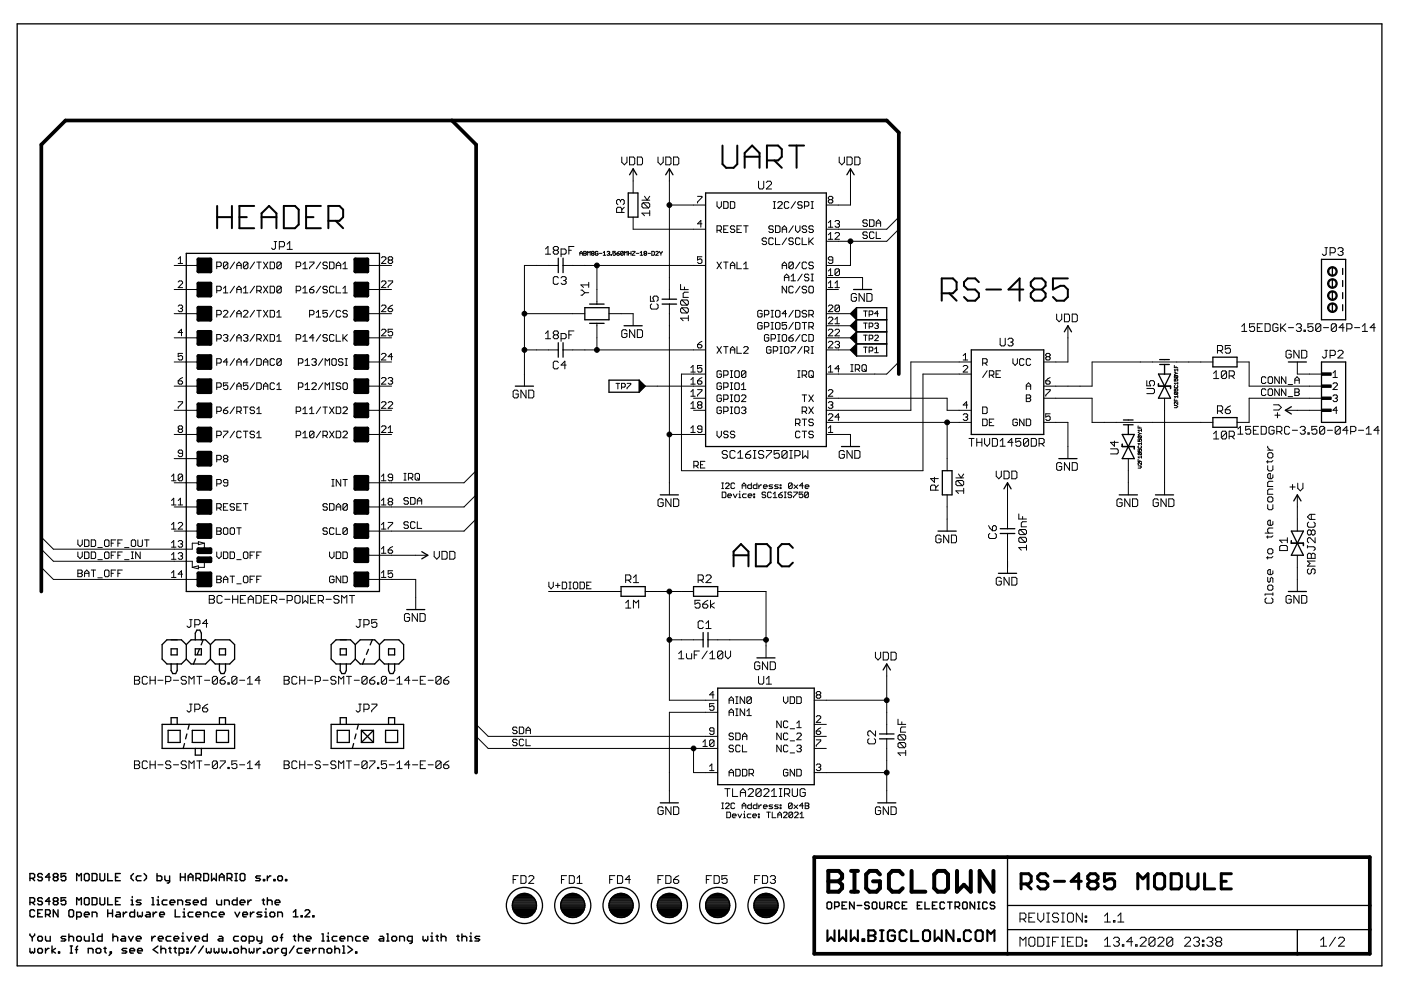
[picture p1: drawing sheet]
<svg xmlns="http://www.w3.org/2000/svg" width="297mm" height="210mm" viewBox="0 0 297 210" stroke-linecap="round" stroke-linejoin="round" font-family="sans-serif">
<g fill="none" stroke="#000" stroke-width=".21">
<path d="M131.8 33.3v1.1l.6 .5 .5-.5v-1.1M133.5 33.3h.8l.3 .3v1.1l-.3 .2h-.8zM134.2 35.8v5.1M135.1 33.3h.9l.2 .3v1.1l-.2 .2h-.9zM139.5 33.3v1.1l.6 .5 .5-.5v-1.1M141.2 33.3h.8l.3 .3v1.1l-.3 .2h-.8zM141.9 35.8v27.6M142.8 33.3h.8l.3 .3v1.1l-.3 .2h-.8zM160.8 38.4v1.4l.3 .3h.5l.3-.3v-1.4M162.5 38.7l.3-.3h.5l.3 .3v.3l-1.1 1.1h1.1M177.9 33.3v1.1l.6 .5 .5-.5v-1.1M179.6 33.3h.8l.3 .3v1.1l-.3 .2h-.8z"/>
<path d="M180.3 35.8v7.7h-5.1M181.2 33.3h.9l.2 .3v1.1l-.2 .2h-.9zM36.9 56.3h5.2M37.8 54.9l.4-.5v1.5M37.8 55.9h.9M37.8 59.8l.2-.2h.5l.2 .2v.2l-.9 1h.9M46 56.5h.7l.2-.2v-.5l-.2-.2h-.7v1.4M48.3 55.8l-.2-.2h-.5l-.2 .2v.9M48.3 55.8v.9l-.2 .3h-.5l-.2-.3M48.3 55.8l-.9 .9M49.7 55.6l-.9 1.4M50.2 56.3h.9"/>
<path d="M50.2 57v-1l.5-.4 .4 .4v1M52.6 55.8l-.3-.2h-.4l-.3 .2v.9M52.6 55.8v.9l-.3 .3h-.4l-.3-.3M52.6 55.8l-1 .9M54 55.6l-1 1.4M54.4 55.6h1M54.9 55.6v1.4M55.9 55.6l.9 1.4M56.8 55.6l-.9 1.4M57.3 55.6h.7l.2 .2v.9l-.2 .3h-.7zM58.1 51.2h.6M58.4 51.2v1.4l-.3 .3h-.3l-.2-.3"/>
<path d="M59.2 52.3h.8l.3-.3v-.5l-.3-.3h-.8v1.7M59.6 55.8l-.2-.2h-.5l-.2 .2v.9M59.6 55.8v.9l-.2 .3h-.5l-.2-.3M59.6 55.8l-.9 .9M60.9 52.9h1.1M60.9 51.8l.5-.6v1.7M62.8 56.5h.7l.3-.2v-.5l-.3-.2h-.7v1.4M64.2 57h1M64.2 56l.5-.4v1.4M65.6 55.6h1v.2l-1 .9v.3M68 55.6l-.9 1.4M69.4 55.8l-.2-.2h-.5l-.2 .2 .2 .5h.5l.2 .2-.2 .5h-.5l-.2-.3"/>
<path d="M69.9 55.6h.7l.2 .2v.9l-.2 .3h-.7zM71.3 56.3h.9M71.3 57v-1l.5-.4 .4 .4v1M72.7 57h.9M72.7 56l.5-.4v1.4M77.9 56.3h5.1M80.9 54.7l.2-.3h.5l.2 .3v.2l-.9 1h.9M80.9 59.8l.2-.2h.5l.2 .2v.2l-.9 1h.9M82.3 59.6h.9v.2l-.9 .9v.3M82.5 55.1l-.2 .3 .2 .5h.5l.2-.3v-.2l-.2-.3M82.5 55.1l-.2-.2 .2-.5h.5l.2 .3v.2l-.2 .2M82.5 55.1h.5"/>
<path d="M115.7 52.8l.5-.5v1.6M115.7 53.9h1M117.6 53.1l-.3-.3v-.3l.3-.2h.5l.3 .2v.3l-.3 .3M117.6 53.1l-.3 .2v.3l.3 .3h.5l.3-.3v-.3l-.3-.2M117.6 53.1h.5M118.4 56.3h-7.2v25.6M118.4 58.9l-.3-.2h-.5l-.3 .2v1.1l.3 .3h.5l.3-.3M119 58.9l.2-.2h.6l.2 .2v.3l-.2 .3M119 53.9h.8l.2-.3v-.5l-.2-.3h-.8v1.6M119.4 56.3h30.2M119.5 59.5h.3M119.8 59.5l.2 .3v.2l-.2 .3h-.6l-.2-.3"/>
<path d="M120.6 53.1h.5M121.7 52.3h-1.1v1.6M122.9 54.1v-.5l.3-.3 .3 .3v.5M122.9 53.7h.6M123.8 53.3l.5 .1-.1 .3 .1 .3-.1 .1h-.4zM123.8 53.7h.4M124.6 54.1v-.8l.3 .3 .2-.3v.8M124.8 59.9v1M125.5 53.7l-.1 .1 .1 .3 .5-.1-.2-.3M125.5 53.7l-.1-.1 .1-.3 .5 .1-.2 .3M125.5 53.7h.3M126.6 56.3v8.2"/>
<path d="M126.8 53.4l-.2-.1-.4 .1 .2 .7 .4-.1v-.3h-.3M127.1 53.7h.5M127.9 54.1h.5M127.9 53.6l.3-.3v.8M128.7 53.4l.4-.1 .2 .1-.2 .3M129 53.7h.1M129.1 53.7l.2 .1-.2 .3-.4-.1M129.5 54l.2 .1zM130.5 53.3h-.6v.4l.5-.1 .1 .4-.1 .1-.5-.1M130.8 53.7h.4l.1 .3-.4 .1zM131.3 53.3l-.5 .4M131.6 42.6l-.3-.3h-.3l-.3 .3v.5l.3 .3"/>
<path d="M131.6 42.6l.2-.3h.3l.3 .3v.5l-.3 .3M131.6 42.6v.2M131.8 45v-.8l-.2-.3h-.6l-.3 .3v.8h1.7M132.1 53.4l-.1 .7-.4-.1M132.1 53.4l-.4-.1-.1 .1v.6M132.1 53.4l-.5 .6M132.4 43.9l-.6 .6M132.4 54.1v-.8l.3 .3 .3-.3v.8M133.2 53.7h.6M133.2 53.3v.8M133.8 53.3v.8M134.1 53.3h.5l-.5 .7v.1h.5"/>
<path d="M134.2 46v2.6h15.4M134.9 53.7h.5M135.7 54.1h.6M135.7 53.6l.3-.3v.8M136.1 42.4h1.7M136.4 43h1.1l.3 .3v.5l-.3 .3M136.4 43l-.3 .3v.5l.3 .3h1.1M136.4 43l1.1 1.1M136.7 41.6l.5 .8 .6-.8M136.7 53.7l-.2 .1 .2 .3 .4-.1-.2-.3M136.7 53.7l-.2-.1 .2-.3 .4 .1-.2 .3M136.7 53.7h.2"/>
<path d="M137.4 53.7h.5M137.8 45.2h-1.7l.6 .5M137.8 44.6v1.1M138.2 53.3l.5 .1v.6l-.1 .1h-.4zM139 53.4l.2-.1 .4 .1-.6 .7h.6M139.8 53.3l.3 .4M140.1 53.7v.4M140.4 53.3l-.3 .4M141.9 43.5h7.7M147.9 41.6h.9v.3l-.9 .9v.3M148.8 54.4h-.9v.7l.7-.2 .2 .2v.5l-.2 .3h-.5l-.2-.3M148.8 47.5h-.9l.7-.7v1.4"/>
<path d="M152 42.8v.9l.5 .5 .5-.5v-.9M152 48.8h.7l.3-.2v-.5l-.3-.2h-.7v1.4M152 55.6l1 1.4M152.5 48.8l.5 .5M153 55.6l-1 1.4M153.4 48.6h.5M153.4 55.6h1M153.4 42.8h.7l.3 .2v.9l-.3 .3h-.7zM153.9 55.6v1.4M154.4 47.9h-1v1.4h1M154.9 56.3h.9M154.9 42.8h.7l.2 .2v.9l-.2 .3h-.7z"/>
<path d="M154.9 57v-1l.4-.4 .5 .4v1M155.8 48.1l-.2-.2h-.5l-.2 .2 .2 .5h.5l.2 .2-.2 .5h-.5l-.2-.2M156.3 48.6h.4M156.3 55.6v1.4h.9M157.2 47.9h-.9v1.4h.9M157.7 57h.9M157.7 47.9h.9M157.7 56l.5-.4v1.4M158.2 47.9v1.4M162.5 50.7l-.2-.3h-.5l-.2 .3v.2l.2 .3h.5l.2 .2-.2 .5h-.5l-.2-.3M164 48.1l-.3-.2h-.5l-.2 .4 .2 .3h.5l.3 .5-.3 .2h-.5l-.2-.2M164 44.2h.4"/>
<path d="M164 50.7l-.3-.3h-.5l-.2 .3v.9l.2 .3h.5l.3-.3M164 42.8h.4M164.2 42.8v1.4M164.4 50.4v1.5h1M164.4 47.9h.7l.3 .2v1l-.3 .2h-.7zM164.9 43l.2-.2h.5l.2 .2v.2l-.9 1h.9M165.8 56.3h1M165.8 48.6h1M165.8 49.3v-1l.5-.4 .5 .4v1M165.8 57v-1l.5-.4 .5 .4v1M166.3 58.8h1M166.3 59.5v-.9l.5-.5 .5 .5v.9"/>
<path d="M166.8 50.4l-1 1.5M167.3 43l-.3-.2h-.5l-.2 .2v.9l.2 .3h.5l.3-.3M167.7 58.6l.5-.5v1.4M167.7 59.5h1M168.2 50.7l-.2-.3h-.5l-.2 .3 .2 .5h.5l.2 .2-.2 .5h-.5l-.2-.3M168.2 55.8l-.2-.2h-.5l-.2 .2v.9M168.2 55.8v.9l-.2 .3h-.5l-.2-.3M168.2 55.8l-.9 .9M168.2 47.9l-.9 1.4M168.7 42.8l-1 1.4M168.7 47.9v.9l.4 .5 .5-.5v-.9M169.6 55.6l-.9 1.4"/>
<path d="M169.6 50.7l-.2-.3h-.5l-.2 .3v.9l.2 .3h.5l.2-.3M170.1 43l-.3-.2h-.4l-.3 .2v.2l.3 .3h.4l.3 .2-.3 .5h-.4l-.3-.3M170.1 50.4v1.5h.9M170.1 58.1l-1 1.4M170.6 43.7h.7l.2-.2v-.5l-.2-.2h-.7v1.4M171 48.1l-.2-.2h-.5l-.2 .2v.2l.2 .3h.5l.2 .2-.2 .5h-.5l-.2-.2M171 55.8l-.2-.2h-.5l-.2 .2v.9l.2 .3h.5l.2-.3M171.5 58.4l-.2-.3h-.5l-.2 .3 .2 .4h.5l.2 .3-.2 .4h-.5l-.2-.2M171.5 50.4v1.5M171.7 51.2l.7 .7M172 44.2h.4M172 42.8h.4"/>
<path d="M172 59.5h.4M172 58.1h.4M172.2 42.8v1.4M172.2 58.1v1.4M172.4 55.8l-.2-.2h-.5l-.2 .4 .2 .3h.5l.2 .4-.2 .3h-.5l-.2-.3M172.4 48.1l-.2-.2h-.5l-.2 .4 .2 .3h.5l.2 .5-.2 .2h-.5l-.2-.2M172.4 50.4l-.9 1M175.2 58.8h7.7v2.6M175.6 57.5l.5-.5v1.4M175.6 47.2l.5-.4v1.4M175.6 49.8l.5-.5v1.4M175.6 58.4h1"/>
<path d="M175.6 50.7h1M175.6 48.2h1M175.9 42.3l-.3-.2 .3-.5h.4l.3 .3-.3 .4M175.9 42.3l-.3 .3 .3 .5h.4l.3-.3-.3-.5M175.9 42.3h.4M176.6 55.1h-.7l-.3-.2 .3-.5h.4l.3 .3v.9l-.3 .3h-.4l-.3-.3M177 49.6l.3-.3h.5l.2 .3v.2l-1 .9h1M177 47l.3-.2h.5l.2 .2-.2 .5M177.5 47.5h.3M177.8 47.5l.2 .2v.2l-.2 .3h-.5l-.3-.3M178 57.2l-.2-.2h-.5l-.3 .2v1M178 57.2v1l-.2 .2h-.5l-.3-.2"/>
<path d="M178 57.2l-1 1M180.3 51.2v5.1h-5.1M183.9 46.8l-.2-.2h-.5l-.3 .2 .3 .5h.5l.2 .2-.2 .5h-.5l-.3-.2M183.9 49.4l-.2-.2h-.5l-.3 .2 .3 .5h.5l.2 .2-.2 .5h-.5l-.3-.3M184.4 46.6h.7l.2 .2v1l-.2 .2h-.7zM185.3 49.4l-.2-.2h-.5l-.2 .2v.9l.2 .3h.5l.2-.3M185.8 48v-.9l.4-.5 .5 .5v.9M185.8 47.3h.9M185.8 49.2v1.4h.9M190.6 46l-2.6 2.6h-12.8M190.6 48.6l-2.6 2.6h-12.8M280.9 52.5h.6"/>
<path d="M281.2 52.5v1.4l-.3 .2h-.3l-.2-.2M282 53.6h.8l.3-.3v-.5l-.3-.3h-.8v1.6M283.7 52.8l.2-.3h.6l.3 .3v.2l-.3 .3M284.2 53.3h.3M284.5 53.3l.3 .3v.3l-.3 .2h-.6l-.2-.2M36.9 76.8h5.2M36.9 66.5h5.2M36.9 61.4h5.2M36.9 71.6h5.2M37.8 64.9l.2-.2h.5l.2 .2-.2 .5M38.2 65.4h.3M38.5 65.4l.2 .2-.2 .5h-.5l-.2-.3"/>
<path d="M38.7 70.5h-.9l.7-.7v1.4M38.7 74.9h-.9v.7l.4-.2 .5 .2v.5l-.2 .2h-.5l-.2-.2M46 61.6h.7l.2-.2v-.5l-.2-.2h-.7v1.4M46 66.7h.7l.2-.2v-.5l-.2-.2h-.7v1.4M46 71.9h.7l.2-.3v-.4l-.2-.3h-.7v1.4M46 77h.7l.2-.2v-.5l-.2-.2h-.7v1.4M47.4 66l.2-.2h.5l.2 .2v.3l-.9 .9h.9M47.4 71.2l.2-.3h.5l.2 .3-.2 .4M47.4 61.2l.4-.5v1.4M47.4 62.1h.9M47.8 71.6h.3M48.1 71.6l.2 .3v.2l-.2 .2h-.5l-.2-.2"/>
<path d="M48.3 76.8h-.9l.7-.7v1.4M49.7 60.7l-.9 1.4M49.7 65.8l-.9 1.4M49.7 70.9l-.9 1.4M49.7 76.1l-.9 1.4M50.2 76.8h.9M50.2 66.5h.9M50.2 61.4h.9M50.2 71.6h.9M50.2 62.1v-.9l.5-.5 .4 .5v.9M50.2 67.2v-.9l.5-.5 .4 .5v.9M50.2 72.3v-.9l.5-.5 .4 .5v.9"/>
<path d="M50.2 77.5v-1l.5-.4 .4 .4v1M51.6 66l.3-.2h.4l.3 .2v.3l-1 .9h1M51.6 71.2l.3-.3h.4l.3 .3-.3 .4M51.6 62.1h1M51.6 61.2l.5-.5v1.4M52.1 71.6h.2M52.3 71.6l.3 .3v.2l-.3 .2h-.4l-.3-.2M52.6 76.8h-1l.7-.7v1.4M54 60.7l-1 1.4M54 65.8l-1 1.4M54 70.9l-1 1.4M54 76.1l-1 1.4"/>
<path d="M54.4 61.6h.7l.3-.2v-.5l-.3-.2h-.7v1.4M54.4 71.9h.7l.3-.3v-.4l-.3-.3h-.7v1.4M54.4 76.1h.7l.3 .2v.9l-.3 .3h-.7zM54.4 65.8h1M54.9 65.8v1.4M54.9 61.6l.5 .5M54.9 71.9l.5 .4M55.9 76.8h.9M55.9 60.7l.9 1.4M55.9 65.8l.9 1.4M55.9 70.9l.9 1.4M55.9 77.5v-1l.4-.4 .5 .4v1"/>
<path d="M56.8 60.7l-.9 1.4M56.8 65.8l-.9 1.4M56.8 70.9l-.9 1.4M57.3 60.7h.7l.2 .2v1l-.2 .2h-.7zM57.3 65.8h.7l.2 .2v1l-.2 .2h-.7zM57.3 70.9h.7l.2 .3v.9l-.2 .2h-.7zM58.2 76.3l-.2-.2h-.5l-.2 .2v.9l.2 .3h.5l.2-.3M58.7 67.2h.9M58.7 66.3l.5-.5v1.4M58.7 71.4l.5-.5v1.4M58.7 72.3h.9M59.6 60.9v1l-.2 .2h-.5l-.2-.2"/>
<path d="M59.6 60.9l-.2-.2h-.5l-.2 .2v1M59.6 76.3l-.2-.2h-.5l-.2 .2v.9M59.6 76.3v.9l-.2 .3h-.5l-.2-.3M59.6 60.9l-.9 1M59.6 76.3l-.9 .9M62.8 61.6h.7l.3-.2v-.5l-.3-.2h-.7v1.4M62.8 71.9h.7l.3-.3v-.4l-.3-.3h-.7v1.4M63.3 77h.7l.2-.2v-.5l-.2-.2h-.7v1.4M64.2 62.1h1M64.2 72.3h1M64.2 61.2l.5-.5v1.4M64.2 71.4l.5-.5v1.4"/>
<path d="M64.7 77.5h.9M64.7 76.5l.5-.4v1.4M65.6 61.4h.7l.3 .5-.3 .2h-.4l-.3-.2zM65.6 66.7h.7l.3-.2v-.5l-.3-.2h-.7v1.4M66.1 76.3l.2-.2h.5l.3 .2v.2l-.3 .3M66.6 76.8h.2M66.6 71.6h-1l.7-.7v1.4M66.6 60.7l-1 .7M66.8 76.8l.3 .2v.2l-.3 .3h-.5l-.2-.3M67.1 67.2h.9M67.1 66.3l.4-.5v1.4M68 60.7l-.9 1.4"/>
<path d="M68 70.9l-.9 1.4M68.5 76.1l-1 1.4M68.9 77.5v-1.4l.5 .4 .5-.4v1.4M69.4 60.9l-.2-.2h-.5l-.2 .2 .2 .5h.5l.2 .2-.2 .5h-.5l-.2-.2M69.4 71.2l-.2-.3h-.5l-.2 .3 .2 .4h.5l.2 .3v.2l-.2 .2h-.5l-.2-.2M69.4 65.8h-.9v.7l.4-.2 .5 .2v.5l-.2 .2h-.5l-.2-.2M70.6 76.1h.5l.2 .2v.9l-.2 .3h-.5l-.2-.3v-.9zM70.8 60.9l-.2-.2h-.5l-.2 .2v1l.2 .2h.5l.2-.2M70.8 71.2l-.2-.3h-.5l-.2 .3v.9l.2 .2h.5l.2-.2M70.8 65.8l-.9 1.4M71.3 60.7v1.4h.9M71.3 70.9v1.4h.9"/>
<path d="M72.2 66l-.2-.2h-.5l-.2 .2v1l.2 .2h.5l.2-.2M72.7 76.3l-.2-.2h-.5l-.2 .2v.2l.2 .3h.5l.2 .2-.2 .5h-.5l-.2-.3M72.7 62.1h.9M72.7 61.2l.5-.5v1.4M72.7 70.9v1.4M72.9 71.6l.7 .7M73.2 76.1h.5M73.2 77.5h.5M73.4 76.1v1.4M73.6 66l-.2-.2h-.5l-.2 .2 .2 .5h.5l.2 .2v.3l-.2 .2h-.5l-.2-.2M73.6 70.9l-.9 1M77.9 76.8h5.1"/>
<path d="M77.9 66.5h5.1M77.9 61.4h5.1M77.9 71.6h5.1M80.9 70l.2-.2h.5l.2 .2v.3l-.9 .9h.9M80.9 75.2l.2-.3h.5l.2 .3v.2l-.9 .9h.9M80.9 64.9l.2-.2h.5l.2 .2v.3l-.9 .9h.9M82.3 65.4h.7l.2 .2v.2l-.2 .3h-.5l-.2-.3zM83.2 69.8h-.9v.7l.5-.2 .4 .2v.5l-.2 .2h-.5l-.2-.2M83.2 64.7l-.9 .7M83.2 75.6h-.9l.7-.7v1.4M111.2 74.2h7.2M111.2 66.5h12.8"/>
<path d="M115.7 71.8h1M115.7 70.7l.5-.5v1.6M117.6 71l-.3-.3v-.3l.3-.2h.5l.3 .2v.3l-.3 .3M117.6 71l-.3 .3v.2l.3 .3h.5l.3-.3v-.2l-.3-.3M117.6 71h.5M118.4 76.9l-.3-.3h-.5l-.3 .3v1l.3 .3h.5l.3-.3M119 71.8h.8l.2-.3v-.5l-.2-.3h-.8v1.7M119.4 74.2h30.2M120 77.4h-1l.8-.8v1.6M120.6 71h.5M121.7 70.2h-1.1v1.6M123.2 61.5h.2l.6 .6"/>
<path d="M124 62.1l-.6 .5h-.2M124 62.1h.8M124.8 60.4h-1.6l.5 .5M126.6 68.6v5.6M129.1 66.5h5.1v2.6M132.9 70.2l-.2-.3h-.6l-.3 .3v1.1l.3 .3h.6l.2-.3v-.6h-.5M134.6 69.9v1.7l-1.1-1.7v1.7M135.1 69.9h.9l.2 .3v1.1l-.2 .3h-.9zM137.9 62.8v1.1h.8l-.2-.6v-.2l.2-.3h.6l.2 .3v.5l-.2 .3M138.2 64.4l-.3 .3v.6l.3 .2h1.1l.2-.2v-.6l-.2-.3M141.9 64.5v40.4M144.3 60.3v1.1h1.6"/>
<path d="M144.6 65.3h1.1l.2 .2v.6l-.2 .3M144.6 65.3l1.1 1.1M144.6 63.6h1.1l.2 .3v.5l-.2 .3M144.6 65.3l-.3 .2v.6l.3 .3h1.1M144.6 63.6l-.3 .3v.5l.3 .3h1.1M144.6 63.6l1.1 1.1M145.1 60.9v.5M145.9 67.5h-1.6l.5 .5M145.9 66.9v1.1M145.9 62h-.8l-.3 .2v.9h1.1M146.5 78.9h.9M146.5 78l.4-.5v1.4"/>
<path d="M147.9 73.1h.7l.2 .4-.2 .3h-.5l-.2-.3zM148.8 77.5h-.9v.7l.7-.2 .2 .2v.5l-.2 .2h-.5l-.2-.2M148.8 72.4l-.9 .7M149.6 79.3h-5.1v20.5h51.2v-20.5h10.2M152 73.5l1 1.4M153 78.8l-.3-.2h-.4l-.3 .2v1l.3 .2h.4l.3-.2v-.5h-.5M153 73.5l-1 1.4M153.4 79.5h.7l.3-.2v-.5l-.3-.2h-.7v1.4M153.4 73.5h1M153.9 73.5v1.4M154.9 74.2h.9M154.9 78.6h.4"/>
<path d="M154.9 74.9v-.9l.4-.5 .5 .5v.9M155.1 78.6v1.4M155.8 78.8l.2-.2h.5l.2 .2v1l-.2 .2h-.5l-.2-.2zM156.3 73.5v1.4h.9M157.7 73.7l.2-.2h.5l.2 .2v.3l-.9 .9h.9M158.1 78.8v1l-.2 .2h-.5l-.2-.2M158.1 78.8l-.2-.2h-.5l-.2 .2v1M158.1 78.8l-.9 1M161.6 66l-.2-.2h-.5l-.2 .2v1l.2 .2h.5l.2-.2v-.5h-.5M161.6 68.6l-.2-.2h-.5l-.2 .2v1l.2 .2h.5l.2-.2v-.5h-.5M162.1 66.7h.7l.2-.2v-.5l-.2-.2h-.7v1.4M162.1 69.3h.7l.2-.2v-.5l-.2-.2h-.7v1.4"/>
<path d="M163 71.2l-.2-.3h-.5l-.2 .3v.9l.2 .2h.5l.2-.2v-.5h-.5M163.5 73.7l-.3-.2h-.4l-.3 .2v1l.3 .2h.4l.3-.2v-.5h-.5M163.5 65.8h.5M163.5 67.2h.5M163.5 71.9h.7l.2-.3v-.4l-.2-.3h-.7v1.4M163.5 69.8h.5M163.5 68.4h.5M163.7 65.8v1.4M163.7 68.4v1.4M164 74.4h.7l.2-.2v-.5l-.2-.2h-.7v1.4M164.4 66l.3-.2h.4l.3 .2v1l-.3 .2h-.4l-.3-.2zM164.4 68.6l.3-.2h.4l.3 .2v1l-.3 .2h-.4l-.3-.2z"/>
<path d="M164.9 70.9h.5M164.9 72.3h.5M165.1 70.9v1.4M165.4 74.9h.4M165.4 73.5h.4M165.6 73.5v1.4M166.1 70.9h.4l.3 .3v.9l-.3 .2h-.4l-.3-.2v-.9zM166.3 73.7l.2-.2h.5l.3 .2v1l-.3 .2h-.5l-.2-.2zM166.8 66.5h-1l.7-.7v1.4M166.8 68.4h-1v.7l.5-.3 .5 .3v.5l-.3 .2h-.4l-.3-.2M166.8 60.7v1.4l-1-1.4v1.4M167.3 71.6h.7l.2 .3v.2l-.2 .2h-.5l-.2-.2z"/>
<path d="M167.7 73.5h1v.2l-1 1v.2M168.2 60.9l-.2-.2h-.5l-.2 .2v1l.2 .2h.5l.2-.2M168.2 65.8l-.9 1.4M168.2 68.4l-.9 1.4M168.2 70.9l-.9 .7M168.7 65.8h.7l.2 .2v1l-.2 .2h-.7zM168.7 68.4h.7l.2 .2v1l-.2 .2h-.7zM169.1 78.6h.5M169.4 78.6v1.4M169.6 60.7l-.9 1.4M169.6 70.9l-.9 1.4M170.1 79.5h.7l.2-.2v-.5l-.2-.2h-.7v1.4"/>
<path d="M170.1 68.4h.9M170.1 73.5l-1 1.4M170.6 74.4h.7l.2-.2v-.5l-.2-.2h-.7v1.4M170.6 68.4v1.4M170.6 79.5l.4 .5M171 66l-.2-.2h-.5l-.2 .2v.3l.2 .2h.5l.2 .2v.3l-.2 .2h-.5l-.2-.2M171 60.9l-.2-.2h-.5l-.2 .2v.3l.2 .2h.5l.2 .2-.2 .5h-.5l-.2-.2M171 71.2l-.2-.3h-.5l-.2 .3v.9l.2 .2h.5l.2-.2M171 74.4l.5 .5M171.5 66.7h.7l.2-.2v-.5l-.2-.2h-.7v1.4M171.5 70.9h.7l.2 .3v.9l-.2 .2h-.7zM171.5 78.8l.2-.2h.5l.2 .2v1l-.2 .2h-.5l-.2-.2z"/>
<path d="M171.5 69.3h.7l.2-.2v-.5l-.2-.2h-.7v1.4M171.7 60.7h.5l.2 .2v1l-.2 .2h-.5l-.2-.2v-1zM172 74.9h.4M172 79.5l.4 .5M172 73.5h.4M172 66.7l.4 .5M172 69.3l.4 .5M172.2 73.5v1.4M175.2 74.2h5.1M175.2 66.5h5.1M175.2 61.4h2.6M175.2 71.6h5.1"/>
<path d="M175.2 69.1h5.1M175.6 72.6l.3-.2h.4l.3 .2v.2l-1 1h1M175.6 61h1M175.6 64.9l.3-.2h.4l.3 .2v.3l-1 .9h1M175.6 70l.3-.2h.4l.3 .2v.3l-1 .9h1M175.6 78.9h1M175.6 67.5l.3-.3h.4l.3 .3v.2l-1 .9h1M175.6 60l.5-.4v1.4M175.6 78l.5-.5v1.4M177 72.6l.3-.2h.5l.2 .2-.2 .5M177 61h1M177 70l.3-.2h.5l.2 .2v.3l-1 .9h1"/>
<path d="M177 60l.5-.4v1.4M177 67.7l.5-.5v1.4M177 68.6h1M177.5 73.1h.3M177.8 73.1l.2 .2-.2 .5h-.5l-.3-.3M178 64.9l-.2-.2h-.5l-.3 .2v.9M178 64.9v.9l-.2 .3h-.5l-.3-.3M178 78.2h-1l.8-.7v1.4M178 64.9l-1 .9M180.4 78.7h.5M180.4 77.3h.5M180.6 77.3v1.4"/>
<path d="M181.3 78.3h.7l.3-.3v-.4l-.3-.3h-.7v1.4M181.6 62.5l-.3-.3h-.5l-.3 .3v1.1l.3 .3h.5l.3-.3v-.5h-.6M181.8 78.3l.5 .4M183 77.3h.5l.2 .3v.9l-.2 .2h-.5l-.2-.2v-.9zM183.1 73.6h.8M183.1 71.1h.8M183.1 68.5h.8M183.1 65.9h.8M183.2 78.3l.5 .4M183.2 62.2v1.7l-1.1-1.7v1.7M183.5 65.9v1.2M183.5 68.5v1.2"/>
<path d="M183.5 71.1v1.1M183.5 73.6v1.2M183.8 62.2h.8l.3 .3v1.1l-.3 .3h-.8zM184.3 66.7h.6l.2-.2v-.4l-.2-.2h-.6v1.2M184.3 69.3h.6l.2-.2v-.4l-.2-.2h-.6v1.2M184.3 74.4h.6l.2-.2v-.4l-.2-.2h-.6v1.2M184.3 71.8h.6l.2-.2v-.4l-.2-.1h-.6v1.1M185.4 74l.4-.4v1.2M185.4 74.8h.8M185.4 71.2l.3-.1h.3l.2 .1v.2l-.8 .8h.8M185.4 68.7l.3-.2h.3l.2 .2-.2 .4M185.8 69.1h.2"/>
<path d="M186 69.1l.2 .2-.2 .4h-.3l-.3-.2M186.2 66.5h-.8l.6-.6v1.2M190.6 76.8l-2.6 2.5h-12.8M204.2 77.7l.2-.2h.5l.3 .2v.3l-1 .9h1M204.2 76.3h1M204.2 75.4l.5-.5v1.4M205.9 76.8h-12.8v10.2h-17.9M208.3 77h.8l.2-.2v-.5l-.2-.2h-.8v1.4M208.8 77l.5 .5M209.3 78.6l-1 1.4M209.8 79.5h.7l.2-.2v-.5l-.2-.2h-.7v1.4M210.2 79.5l.5 .5"/>
<path d="M211.2 79.3h.4M212 71.7v1.4l.3 .2h.6l.2-.2v-1.4M212.1 78.6h-.9v1.4h.9M213.7 72l.3-.3h.5l.3 .3v.3l-.3 .2M214.2 72.5h.3M214.5 72.5l.3 .3v.3l-.3 .2h-.5l-.3-.2M214.8 76.1v.9l.4 .5 .5-.5v-.9M217.1 76.3l-.2-.2h-.5l-.2 .2v.9l.2 .3h.5l.2-.3M218.5 76.3l-.2-.2h-.5l-.2 .2v.9l.2 .3h.5l.2-.3M222 75.6l-.3-.2 .3-.5h.4l.3 .3-.3 .4M222 75.6l-.3 .3 .3 .4h.4l.3-.2-.3-.5M222 75.6h.4"/>
<path d="M224 66.6v1.1l.6 .5 .5-.5v-1.1M225.7 66.6h.8l.3 .3v1.1l-.3 .2h-.8zM226.4 69.1v7.7h-5.1M227.3 66.6h.8l.3 .3v1.1l-.3 .2h-.8zM249 78.9l.3 .2M249 77.5v.5h.7M249.1 79.6l.6 .1-.1 .4M249.1 79.6v.5h.5M249.1 79.6l.5 .5M249.3 77.7v.3M249.3 79.1l-.3 .3M249.3 79.1h.4"/>
<path d="M249.7 78.2v.5M249.7 78.4h-.7l.2 .3M257.2 76.8h-25.7v5.1h-10.2M257.3 79.2l.6-.6v1.7M258.1 74.3h.9l.2-.2v-.6l-.2-.2h-.9v1.6M258.7 74.3l.5 .6M260.1 78.9v1.1l-.3 .3h-.6l-.2-.3M260.1 78.9l-.3-.3h-.6l-.2 .3v1.1M260.1 78.9l-1.1 1.1M260.6 79.7h.8l.3-.3v-.5l-.3-.3h-.8v1.7M260.9 73.3h-1.1v.8l.5-.3h.3l.3 .3v.5l-.3 .3h-.5l-.3-.3M261.2 79.7l.5 .6"/>
<path d="M262.3 76.8h2.5v5.1h15.4M263.3 70.3h1.1M263.3 69.2l.5-.6v1.7M266 68.6h-1.1v.9l.8-.3 .3 .3v.5l-.3 .3h-.5l-.3-.3M266.6 69.5h.5M267.7 68.6h-1.1v1.7h1.1M268.2 68.6h.8l.3 .3v1.1l-.3 .3h-.8zM269.1 79.9h.5l.2 .2v1l-.2 .2h-.5l-.2-.2v-1zM271 68.9l-.3-.3h-.5l-.3 .3v1.1l.3 .3h.5l.3-.3v-.5h-.6M271.2 79.9v1.4l-.9-1.4v1.4M271.5 68.6v1.7M271.8 69.5l.8 .8"/>
<path d="M272.6 68.6l-1.1 1.1M272.6 79.9v1.4l-.9-1.4v1.4M273.2 69.5h1.1M273.8 74.5l-.3-.2h-.6l-.2 .2v1.1l.2 .3h.6l.3-.3v-.5h-.6M274.8 68.9l.3-.3h.5l.3 .3v.3l-.3 .3M275.1 76.8v2.5h5.1M275.4 69.5h.2M275.4 74.3v1.6l-1.1-1.6v1.6M275.6 69.5l.3 .2v.3l-.3 .3h-.5l-.3-.3M276 74.3h.8l.3 .2v1.1l-.3 .3h-.8zM276.5 70h.3v.3h-.3zM278.4 68.6h-1.1v.9l.8-.3 .3 .3v.5l-.3 .3h-.5l-.3-.3"/>
<path d="M280 68.9v1.1l-.2 .3h-.6l-.2-.3M280 68.9l-.2-.3h-.6l-.2 .3v1.1M280 68.9l-1 1.1M280.6 69.5h1.1M280.9 74.3h.6M281.2 74.3v1.3l-.3 .3h-.3l-.2-.3M282 75.4h.8l.3-.3v-.6l-.3-.2h-.8v1.6M282.6 79.1l.5-.5v1.4M283.3 68.9v1.1l-.2 .3h-.6l-.2-.3M283.3 68.9l-.2-.3h-.6l-.2 .3v1.1M283.3 68.9l-1 1.1M283.7 74.5l.2-.2h.6l.3 .2v.3l-1.1 1.1h1.1"/>
<path d="M285 69.5h-1.1l.8-.9v1.7M285.5 69.7h.9l.2-.2v-.6l-.2-.3h-.9v1.7M287.2 69.5h1.1M288.8 70.3h1.1M288.8 69.2l.6-.6v1.7M291.6 69.5h-1.1l.8-.9v1.7M36.9 92.1h5.2M36.9 87h5.2M36.9 81.9h5.2M36.9 97.2h5.2M37.8 85.2h.9v.2l-.9 .9v.3M37.8 80.8h.7l.2 .4-.2 .2h-.5l-.2-.2z"/>
<path d="M38 91l-.2-.2 .2-.5h.5l.2 .2-.2 .5M38 91l-.2 .2 .2 .5h.5l.2-.2-.2-.5M38 91h.5M38.7 80.1l-.9 .7M38.7 96.1h-.7l-.2-.2 .2-.5h.5l.2 .3v.9l-.2 .2h-.5l-.2-.2M46 82.1h.7l.2-.2v-.5l-.2-.2h-.7v1.4M46 87.2h.7l.2-.2v-.5l-.2-.2h-.7v1.4M46 92.4h.7l.2-.3v-.4l-.2-.3h-.7v1.4M46 97.5h.7l.2-.3v-.4l-.2-.3h-.7v1.4M47.4 87h.7l.2 .5-.2 .2h-.5l-.2-.2zM47.4 91.4h.9v.3l-.9 .9v.2M47.6 97.2h.5"/>
<path d="M47.6 97.2l-.2-.2 .2-.5h.5l.2 .3-.2 .4M47.6 97.2l-.2 .3 .2 .4h.5l.2-.2-.2-.5M48.3 81.2h-.9v.7l.7-.3 .2 .3v.4l-.2 .3h-.5l-.2-.3M48.3 86.3l-.9 .7M49.7 81.2l-.9 1.4M49.7 86.3l-.9 1.4M49.7 91.4l-.9 1.4M50.2 81.9h.9M50.2 82.6v-1l.5-.4 .4 .4v1M50.2 87.2h.7l.2-.2v-.5l-.2-.2h-.7v1.4M50.7 87.2l.4 .5M51.1 91.7l-.2-.3h-.5l-.2 .3v.9l.2 .2h.5l.2-.2"/>
<path d="M51.6 86.3h1M51.6 91.4h1M52.1 86.3v1.4M52.1 91.4v1.4M52.6 81.2h-1v.7l.5-.3 .5 .3v.4l-.3 .3h-.4l-.3-.3M54 91.7l-.3-.3h-.4l-.3 .5 .3 .2h.4l.3 .5-.3 .2h-.4l-.3-.2M54 86.5l-.3-.2h-.4l-.3 .5 .3 .2h.4l.3 .5-.3 .2h-.4l-.3-.2M54 81.2l-1 1.4M54.4 86.8l.5-.5v1.4M54.4 91.9l.5-.5v1.4M54.4 81.2h.7l.3 .2v.9l-.3 .3h-.7zM54.4 87.7h1"/>
<path d="M54.4 92.8h1M55.9 81.9h.9M55.9 82.6v-1l.4-.4 .5 .4v1M58.2 81.4l-.2-.2h-.5l-.2 .2v.9l.2 .3h.5l.2-.3M58.7 81.6l.5-.4v1.4M58.7 82.6h.9M62.8 87.2h.7l.3-.2v-.5l-.3-.2h-.7v1.4M62.8 92.4h.7l.3-.3v-.4l-.3-.3h-.7v1.4M63.3 82.1h.7l.2-.2v-.5l-.2-.2h-.7v1.4M64.2 87.7h1M64.2 92.8h1M64.2 86.8l.5-.5v1.4"/>
<path d="M64.2 91.9l.5-.5v1.4M64.7 82.6h.9M64.7 81.6l.5-.4v1.4M65.6 87.7h1M65.6 86.8l.5-.5v1.4M66.1 81.4l.2-.2h.5l.3 .2v.2l-1 1h1M66.6 91.7l-.3-.3h-.4l-.3 .3v.9M66.6 91.7v.9l-.3 .2h-.4l-.3-.2M66.6 91.7l-1 .9M68 86.3l-.9 1.4M68 91.4l-.9 1.4M68.5 81.2l-1 1.4"/>
<path d="M68.5 86.3h.9M68.5 92.4h.7l.2-.3v-.4l-.2-.3h-.7v1.4M68.9 82.6v-1.4l.5 .4 .5-.4v1.4M68.9 86.3v1.4M68.9 92.4l.5 .4M69.9 86.3l.9 1.4M69.9 91.4l.9 1.4M70.4 81.2h.4M70.4 82.6h.4M70.6 81.2v1.4M70.8 86.3l-.9 1.4M70.8 91.4l-.9 1.4"/>
<path d="M71.3 86.3h.7l.2 .2v1l-.2 .2h-.7zM71.3 91.4h.7l.2 .3v.9l-.2 .2h-.7zM72.2 81.4l-.2-.2h-.5l-.2 .2 .2 .5h.5l.2 .2-.2 .5h-.5l-.2-.3M72.7 81.4l.2-.2h.5l.2 .2v.9l-.2 .3h-.5l-.2-.3zM72.7 86.5l.2-.2h.5l.2 .2v.3l-.9 .9h.9M72.7 91.7l.2-.3h.5l.2 .3v.2l-.9 .9h.9M77.9 92.1h5.1M77.9 87h5.1M77.9 81.9h5.1M80.9 85.4l.2-.2h.5l.2 .2v.2l-.9 1h.9M80.9 80.3l.2-.2h.5l.2 .2v.2l-.9 .9h.9M80.9 90.5l.2-.2h.5l.2 .2v.3l-.9 .9h.9"/>
<path d="M82.3 85.4l.2-.2h.5l.2 .2v.2l-.9 1h.9M82.3 91.7h.9M82.3 80.3l.2-.2h.5l.2 .2v.2l-.2 .3M82.3 90.8l.5-.5v1.4M82.8 80.8h.2M83 80.8l.2 .2v.2l-.2 .2h-.5l-.2-.2M100.9 99.8l-2.5 2.6h-20.5M109.9 83l-.3-.3h-.5l-.3 .3v1.1l.3 .3h.5l.3-.3v-.6h-.6M111.5 82.7v1.7l-1.1-1.7v1.7M112.1 82.7h.8l.3 .3v1.1l-.3 .3h-.8zM130.6 81.3h.8M131 81.3v1.2"/>
<path d="M131.8 82.1h.6l.2-.2v-.4l-.2-.2h-.6v1.2M132.9 81.3h.8v.2l-.8 .8v.2M136.8 81.9h12.8M141.9 92.1h7.7M146.5 81.4h.9M146.5 91.7h.9M146.5 86.6h.9M146.5 90.8l.4-.5v1.4M146.5 80.5l.4-.4v1.3M146.5 83.1l.4-.5v1.4M146.5 85.6l.4-.4v1.4M146.5 84h.9"/>
<path d="M147 84.4h2.6M147 87h2.6M147.1 98.8h.7l.2-.3v-.5l-.2-.2h-.7v1.4M147.6 98.8l.4 .4M147.9 80.8h.7l.2 .4-.2 .2h-.5l-.2-.2zM147.9 82.6h.9v.2l-.9 1v.2M148.1 85.9l-.2-.3 .2-.4h.5l.2 .2-.2 .5M148.1 85.9l-.2 .2 .2 .5h.5l.2-.3-.2-.4M148.1 85.9h.5M148.5 98.5h.5M148.8 91h-.7l-.2-.2 .2-.5h.5l.2 .2v1l-.2 .2h-.5l-.2-.2M148.8 80.1l-.9 .7"/>
<path d="M149.5 97.8h-1v1.4h1M152 91.4v1l.5 .4 .5-.4v-1M153 84l-.3-.3h-.4l-.3 .3v.9l.3 .3h.4l.3-.3v-.5h-.5M153 86.5l-.3-.2h-.4l-.3 .2v1l.3 .2h.4l.3-.2v-.5h-.5M153 81.4l-.3-.2h-.4l-.3 .2v.9l.3 .3h.4l.3-.3v-.4h-.5M153.4 82.1h.7l.3-.2v-.5l-.3-.2h-.7v1.4M153.4 87.2h.7l.3-.2v-.5l-.3-.2h-.7v1.4M153.4 84.7h.7l.3-.3v-.4l-.3-.3h-.7v1.5M154.2 95.8l-.3-.3h-.5l-.3 .3v.3l.3 .3h.5l.3 .2v.3l-.3 .3h-.5l-.3-.3M154.4 91.7l-.3-.3h-.4l-.3 .3 .3 .4h.4l.3 .3-.3 .4h-.4l-.3-.2M154.9 81.2h.4M154.9 82.6h.4"/>
<path d="M154.9 86.3h.4M154.9 87.7h.4M154.9 85.2h.4M154.9 80h.4M154.9 83.7h.4M155.1 81.2v1.4M155.1 83.7v1.5M155.1 86.3v1.4M155.8 91.7l-.2-.3h-.5l-.2 .3 .2 .4h.5l.2 .3-.2 .4h-.5l-.2-.2M155.8 84l.2-.3h.5l.2 .3v.9l-.2 .3h-.5l-.2-.3zM155.9 95.8l-.3-.3h-.6l-.2 .3v1.1l.2 .3h.6l.3-.3M156 81.2h.5l.2 .2v.9l-.2 .3h-.5l-.2-.3v-.9z"/>
<path d="M156 86.3h.5l.2 .2v1l-.2 .2h-.5l-.2-.2v-1zM156.4 96.1l.6-.6v1.7M156.4 97.2h1.1M157.2 82.6h.9M157.2 86.5l.2-.2h.5l.2 .2-.2 .5M157.2 84l.2-.3h.5l.2 .3v.2l-.9 1h.9M157.2 81.6l.5-.4v1.4M157.7 87h.2M157.9 87l.2 .2-.2 .5h-.5l-.2-.2M158.1 96.4h.8l.3 .2v.3l-.3 .3h-.6l-.2-.3zM159.2 95.5l-.6 .3-.5 .6M159.7 95.5h.6"/>
<path d="M159.7 97.2h.6M160 95.5v1.7M161.9 95.8l-.3-.3h-.5l-.3 .3v.3l.3 .3h.5l.3 .2v.3l-.3 .3h-.5l-.3-.3M162.5 95.5h1.1v.3l-1.1 1.1v.3M165.2 95.5h-1.1v.9l.6-.3h.3l.2 .3v.5l-.2 .3h-.6l-.3-.3M166.9 95.8l-.3-.3h-.5l-.3 .3v1.1M166.9 95.8v1.1l-.3 .3h-.5l-.3-.3M166.9 95.8l-1.1 1.1M167.4 95.5h.6M167.4 97.2h.6M167.7 95.5v1.7M168.5 96.6h.9l.2-.2v-.6l-.2-.3h-.9v1.7"/>
<path d="M168.7 89.8h.7l.2-.2v-.5l-.2-.2h-.7v1.4M169.1 80h.5M169.1 89.8l.5 .5M169.6 91.7l-.2-.3h-.5l-.2 .3v.9l.2 .2h.5l.2-.2M170.1 87.2h.7l.2-.2v-.5l-.2-.2h-.7v1.4M170.1 91.4h.9M170.1 88.9h.9M170.1 83.7h.9M170.2 95.5v1.7l.5-.6 .6 .6v-1.7M170.6 83.7v1.5M170.6 88.9v1.4M170.6 91.4v1.4"/>
<path d="M170.6 87.2l.4 .5M171.5 83.7l.9 1.5M171.5 86.3l.9 1.4M172.4 91.7l-.2-.3h-.5l-.2 .3 .2 .4h.5l.2 .3-.2 .4h-.5l-.2-.2M172.4 89.1l-.2-.2h-.5l-.2 .2 .2 .5h.5l.2 .2-.2 .5h-.5l-.2-.3M172.4 83.7l-.9 1.5M172.4 86.3l-.9 1.4M175.2 92.1h5.1v2.6M175.2 89.6h30.7M175.2 84.4h25.6v2.6h5.1M175.6 85.4l.3-.2h.4l.3 .2-.3 .5M175.6 91.7h1"/>
<path d="M175.6 88l.3-.3h.4l.3 .3v.2l-1 .9h1M175.6 82.8l.3-.2h.4l.3 .2v.3l-1 .9h1M175.6 90.8l.5-.5v1.4M176.1 85.9h.2M176.3 85.9l.3 .2-.3 .5h-.4l-.3-.3M178 88.4h-1l.8-.7v1.4M179 95.8l-.2-.3h-.6l-.3 .3v1.1l.3 .3h.6l.2-.3v-.5h-.5M180.7 95.5v1.7l-1.1-1.7v1.7M181.2 95.5h.9l.2 .3v1.1l-.2 .3h-.9zM200.8 89.6v10.2M204.2 88l.2-.3h.5l.3 .3-.3 .4M204.7 88.4h.2"/>
<path d="M204.9 88.4l.3 .3-.3 .4h-.5l-.2-.2M205.2 85.9h-1l.7-.7v1.4M205.4 93h1.1M206 93v1.6M207.1 93.8h1.1M207.1 93v1.6M208.2 93v1.6M208.3 86.3h.8l.2 .2v1l-.2 .2h-.8zM208.3 88.9h.8l.2 .2v.9l-.2 .3h-.8zM208.7 93v1.1l.6 .5 .5-.5v-1.1M209.8 89.6h.4M210.4 93h.8l.3 .2v1.1l-.3 .3h-.8z"/>
<path d="M210.7 88.9h-.9v1.4h.9M211.2 99.9v1.1l.6 .5 .5-.5v-1.1M212 94.6h1.1M212 93.5l.6-.5v1.6M212.9 99.9h.8l.3 .3v1l-.3 .3h-.8zM214.5 99.9h.8l.3 .3v1l-.3 .3h-.8zM214.8 93.8h-1.1l.8-.8v1.6M215.7 89.1l-.2-.2h-.5l-.2 .2v.9l.2 .3h.5l.2-.3v-.4h-.5M216.4 93h-1.1v.8l.6-.3h.3l.2 .3v.5l-.2 .3h-.6l-.3-.3M217.1 88.9v1.4l-.9-1.4v1.4M217.6 84.4h.7M217.6 81.9h.9"/>
<path d="M217.6 83.7h.7l.2 .3-.2 .4 .2 .5-.2 .3h-.7zM217.6 82.6v-1l.5-.4 .4 .4v1M217.6 88.9h.7l.2 .2v.9l-.2 .3h-.7zM218.1 93.2l-.3-.2h-.5l-.3 .2v1.1M218.1 93.2v1.1l-.3 .3h-.5l-.3-.3M218.1 93.2l-1.1 1.1M218.7 93h.8l.2 .2v1.1l-.2 .3h-.8zM220.3 94.1h.8l.3-.3v-.6l-.3-.2h-.8v1.6M220.8 94.1l.6 .5M221.3 89.6h5.1v7.6M221.3 84.4h10.2v5.2h25.7M221.7 80.8h.7l.3 .4-.3 .2h-.4l-.3-.2z"/>
<path d="M221.7 82.6h1v.2l-1 1v.2M222.7 87.7h-1v.7l.7-.2 .3 .2v.5l-.3 .2h-.4l-.3-.2M222.7 80.1l-1 .7M225.1 98.4l-.3-.3h-.5l-.3 .3v1.1l.3 .2h.5l.3-.2v-.6h-.5M226.8 98.1v1.6l-1.1-1.6v1.6M227.3 98.1h.8l.3 .3v1.1l-.3 .2h-.8zM235.5 95.2h1.3l.3 .2v.6l-.3 .2h-1.3M236.3 93.5v1.1l-.8-.8h1.6M239.2 97.2v7.7M241.3 91.7l.4 .2M241.3 93.1v.5h.4l-.2-.3 .2-.2 .3 .1-.1 .4M241.3 98.8h.5l.2 .2-.2 .3h-.5"/>
<path d="M241.3 95.2v.5h.4l-.2-.2 .2-.3 .3 .2-.1 .3M241.3 90.3v.5h.7M241.3 97.4v.4h.7M241.4 95.9v.5h.5M241.4 92.4l.6 .1-.1 .4M241.4 94.5v.5h.5l.1-.1-.1-.4M241.4 95.9h.5l.1 .2-.1 .3M241.4 92.4v.5h.5M241.4 95.9l.5 .5M241.4 92.4l.5 .5M241.7 90.5v.3M241.7 97.6v.2"/>
<path d="M241.7 91.9l-.4 .3M241.7 91.9h.3M242 94.1h-.7l.2 .2M242 91.2h-.7l.2 .3M242 91v.5M242 93.8v.5M242 96.6v.5M242 98.1v.5l-.5-.5-.2 .1 .1 .4M242 96.9h-.7l.2 .2M243.1 80.7v1.1h.9l-.3-.5v-.3l.3-.3h.5l.3 .3v.5l-.3 .3M243.1 82.4h1.4l.3 .2v.6l-.3 .3h-1.4M246.9 84.4v20.5"/>
<path d="M249 82.4v.5h.3l-.1-.2 .1-.3 .4 .1-.1 .4M249 80.3v.5h.3l-.1-.2 .1-.3 .4 .1-.1 .4M249 86h.4l.3 .2-.3 .2h-.4M249 84.6v.4h.7M249.1 83.1h.5l.1 .2-.1 .3M249.1 81.7v.5l.6-.1-.1-.4M249.1 83.1v.5h.5M249.1 83.1l.5 .5M249.3 84.8v.2M249.7 81.3h-.7l.2 .2M249.7 84.1h-.7l.2 .2M249.7 85.3v.4l-.5-.4-.2 .1 .1 .3"/>
<path d="M249.7 81v.5M249.7 83.8v.5M257.3 92l.6-.6v1.7M257.3 80.3h1.1M257.3 93.1h1.1M258.1 87.1h.9l.2-.2v-.6l-.2-.3h-.9v1.7M258.7 87.1l.5 .6M259.8 86.9h.8l.3 .2v.3l-.3 .3h-.5l-.3-.3zM260.1 91.7l-.3-.3h-.6l-.2 .3v1.1M260.1 91.7v1.1l-.3 .3h-.6l-.2-.3M260.1 91.7l-1.1 1.1M260.6 92.5h.8l.3-.3v-.5l-.3-.3h-.8v1.7"/>
<path d="M260.9 86l-.6 .3-.5 .6M261.2 92.5l.5 .6M262.4 91l.6-.6v1.7M262.4 92.1h1.1M265.2 90.4h-1.1v.8l.5-.2h.3l.3 .2v.6l-.3 .3h-.5l-.3-.3M265.7 91.2h.6M266.8 90.4h-1.1v1.7h1.1M267.4 90.4h.8l.3 .3v1.1l-.3 .3h-.8zM268.4 82.7l-.2-.3h-.5l-.2 .3v.9l.2 .3h.5l.2-.3M268.4 80.1l-.2-.2h-.5l-.2 .2v1l.2 .2h.5l.2-.2M268.8 96.3l.2-.3h.6l.3 .3v.5l-.3 .3h-.6l-.2-.3zM268.8 98.7v.9l.2 .2h.6l.3-.2v-.9"/>
<path d="M268.8 94.6v.3l.5 .5M268.8 97.6v.6M268.8 95.4h1.1M269.1 82.4h.5l.2 .3v.9l-.2 .3h-.5l-.2-.3v-.9zM269.9 97.6l-.3 .3h-1.1M270 85.8h1.1l.6 .6-.6 .5h-1.1M270.1 90.7l-.2-.3h-.6l-.3 .3v1.1l.3 .3h.6l.2-.3v-.6h-.5M270.3 88h1.1M270.7 91.5h.8l.3-.3v-.5l-.3-.3h-.8v1.7M270.8 87.5v1.1M271.2 82.4v1.5l-.9-1.5v1.5M271.3 91.5l.5 .6"/>
<path d="M272.5 87h7.7M272.6 82.4v1.5l-.9-1.5v1.5M273.1 84.1h.9M273.1 81.5h.9M273.4 90.7l-.2-.3h-.6l-.2 .3v1.1l.2 .3h.6l.2-.3M274 91.2h1.1M274.5 82.4h.7l.3 .3-.3 .5 .3 .4-.3 .3h-.7zM274.5 81.3v-.9l.5-.5 .5 .5v.9M274.5 83.2h.7M274.5 80.6h1M275.7 90.7l.2-.3h.6l.2 .3v.3l-.2 .2M276.2 91.2h.3"/>
<path d="M276.5 91.2l.2 .3v.3l-.2 .3h-.6l-.2-.3M277.3 91.8h.3v.3h-.3zM279.2 90.4h-1.1v.8l.6-.2h.2l.3 .2v.6l-.3 .3h-.5l-.3-.3M280.2 84.4h-15.4v5.2h-2.5M280.9 90.7v1.1l-.3 .3h-.6l-.2-.3M280.9 90.7l-.3-.3h-.6l-.2 .3v1.1M280.9 90.7l-1.1 1.1M281.4 91.2h1.1M282.6 81.4l.3-.2h.4l.2 .2v.2l-.9 1h.9M282.6 80h.9M282.6 84l.3-.3h.4l.2 .3-.2 .4M283.1 84.4h.2"/>
<path d="M283.3 84.4l.2 .3-.2 .5h-.4l-.3-.3M283.5 87h-.9l.7-.7v1.4M284.2 90.7l-.3-.3h-.6l-.2 .3v1.1M284.2 90.7v1.1l-.3 .3h-.6l-.2-.3M284.2 90.7l-1.1 1.1M285.8 91.2h-1.1l.8-.8v1.7M286.4 91.5h.8l.3-.3v-.5l-.3-.3h-.8v1.7M288 91.2h1.1M289.7 92.1h1.1M289.7 91l.5-.6v1.7M292.4 91.2h-1.1l.8-.8v1.7M8.8 113.9l2.5 2.5h29.5v-1.2h1.3"/>
<path d="M8.8 116.4l2.5 2.6h29.5v1.3M16.5 117v1l.5 .4 .4-.4v-1M16.5 114.5v.9l.5 .5 .4-.5v-.9M17.9 117h.7l.3 .3v.9l-.3 .2h-.7zM17.9 114.5h.7l.3 .2v.9l-.3 .3h-.7zM19.3 114.5h.7l.3 .2v.9l-.3 .3h-.7zM19.3 117h.7l.3 .3v.9l-.3 .2h-.7zM20.7 118.7h1M20.7 116.1h1M22.2 114.7l.2-.2h.5l.2 .2v.9l-.2 .3h-.5l-.2-.3zM22.2 117.3l.2-.3h.5l.2 .3v.9l-.2 .2h-.5l-.2-.2zM23.6 117.7h.4"/>
<path d="M23.6 115.2h.4M24.5 117h-.9v1.4M24.5 114.5h-.9v1.4M25 117.7h.5M25 115.2h.5M25.9 117h-.9v1.4M25.9 114.5h-.9v1.4M26.4 118.7h.9M26.4 116.1h.9M27.8 118.4h.5M27.8 117h.5M27.8 114.7l.3-.2h.4l.3 .2v.9l-.3 .3h-.4l-.3-.3z"/>
<path d="M28.1 117v1.4M29.2 114.5v1.1l.3 .3h.5l.2-.3v-1.1M29.7 117v1.4l-.9-1.4v1.4M30.6 114.5h1M31.1 114.5v1.4M36.4 101l.4-.5v1.4M36.4 106.1l.4-.5v1.5M36.4 111.3l.4-.5v1.4M36.4 115.1l.4-.5v1.4M36.4 117.6l.4-.4v1.4M36.4 101.9h.9M36.4 107.1h.9"/>
<path d="M36.4 112.2h.9M36.4 116h.9M36.4 118.6h.9M36.9 102.4h5.2M36.9 107.5h5.2M36.9 112.6h5.2M37.8 106.1l.4-.5v1.5M37.8 111l.2-.2h.5l.2 .2v.3l-.9 .9h.9M37.8 114.9l.2-.3h.5l.2 .3-.2 .4M37.8 117.4l.2-.2h.5l.2 .2-.2 .5M37.8 107.1h.9M38.2 115.3h.3"/>
<path d="M38.2 117.9h.3M38.5 115.3l.2 .2-.2 .5h-.5l-.2-.2M38.5 117.9l.2 .2-.2 .5h-.5l-.2-.3M38.7 100.8v.9l-.2 .2h-.5l-.2-.2M38.7 100.8l-.2-.3h-.5l-.2 .3v.9M38.7 100.8l-.9 .9M42.1 114.9l1.2 .3-1.2 .3zM43.3 115.2v1.2M43.3 119v1.3h-1.2M46 112.6h.7M46 102.6h.7l.2-.2v-.5l-.2-.2h-.7v1.4M46 107.7h.7l.2-.2v-.5l-.2-.2h-.7v1.4"/>
<path d="M46 111.9h.7l.2 .2v.3l-.2 .2 .2 .2v.3l-.2 .2h-.7zM46 117v1l.4 .4 .5-.4v-1M46.4 107.7l.5 .5M47.4 107.5h.4M47.4 112.1l.2-.2h.5l.2 .2v1l-.2 .2h-.5l-.2-.2zM47.4 117h.7l.2 .3v.9l-.2 .2h-.7zM48.3 102.4h-.7l-.2-.3 .2-.4h.5l.2 .2v.9l-.2 .3h-.5l-.2-.3M48.3 106.8h-.9v1.4h.9M48.8 112.1l.2-.2h.5l.2 .2v1l-.2 .2h-.5l-.2-.2zM48.8 117h.7l.2 .3v.9l-.2 .2h-.7zM49.7 107l-.2-.2h-.5l-.2 .2 .2 .5h.5l.2 .2-.2 .5h-.5l-.2-.3M50.2 107.5h.5"/>
<path d="M50.2 111.9h.9M50.2 118.7h.9M50.7 111.9v1.4M51.1 106.8h-.9v1.4h.9M51.6 117.3l.3-.3h.4l.3 .3v.9l-.3 .2h-.4l-.3-.2zM51.6 106.8h1M52.1 106.8v1.4M53 117.7h.5M54 117h-1v1.4M54.4 117.7h.5M55.4 117h-1v1.4M69.4 107l-.2-.2h-.5l-.2 .5 .2 .2h.5l.2 .4-.2 .3h-.5l-.2-.3"/>
<path d="M69.4 112.1l-.2-.2h-.5l-.2 .2 .2 .5h.5l.2 .2-.2 .5h-.5l-.2-.2M69.9 106.8h.7l.2 .2v.9l-.2 .3h-.7zM69.9 117v1l.5 .4 .4-.4v-1M70.4 101.7h.4M70.4 103.1h.4M70.6 101.7v1.4M70.8 112.1l-.2-.2h-.5l-.2 .2v1l.2 .2h.5l.2-.2M71.3 107.5h.9M71.3 111.9v1.4h.9M71.3 108.2v-.9l.5-.5 .4 .5v.9M71.3 117h.7l.2 .3v.9l-.2 .2h-.7zM72.2 101.7v1.4l-.9-1.4v1.4"/>
<path d="M72.7 101.7h.9M72.7 117h.7l.2 .3v.9l-.2 .2h-.7zM73.2 101.7v1.4M73.6 107l-.2-.2h-.5l-.2 .2v.9M73.6 107v.9l-.2 .3h-.5l-.2-.3M73.6 112.1l-.2-.2h-.5l-.2 .2v1M73.6 112.1v1l-.2 .2h-.5l-.2-.2M73.6 107l-.9 .9M73.6 112.1l-.9 1M77.9 117.7h12.8M80.9 101.9h.9M80.9 107.1h.9"/>
<path d="M80.9 112.2h.9M80.9 101l.4-.5v1.4M80.9 106.1l.4-.5v1.5M80.9 111.3l.4-.5v1.4M80.9 116.4l.4-.5v1.4M80.9 117.3h.9M82.3 110.8h.9v.2l-.9 1v.2M82.3 116.6h.7l.2 .2v.3l-.2 .2h-.5l-.2-.2zM82.5 106.4l-.2 .2 .2 .5h.5l.2-.3v-.2l-.2-.2M82.5 106.4l-.2-.3 .2-.5h.5l.2 .3v.2l-.2 .3M82.5 106.4h.5M83.2 101.2h-.7l-.2-.2 .2-.5h.5l.2 .3v.9l-.2 .2h-.5l-.2-.2"/>
<path d="M83.2 115.9l-.4 .2-.5 .5M85.6 100.4h.5M85.6 101.8h.5M85.9 100.4v1.4M86.6 101.3h.7l.2-.2v-.5l-.2-.2h-.7v1.4M86.6 105.7l-.2-.2h-.5l-.3 .5 .3 .2h.5l.2 .5-.2 .2h-.5l-.3-.2M86.6 110.8l-.2-.2h-.5l-.3 .5 .3 .2h.5l.2 .5-.2 .2h-.5l-.3-.2M87.1 101.3l.4 .5M87.1 105.5h.7l.2 .2v1l-.2 .2h-.7zM88 110.8l-.2-.2h-.5l-.2 .2v1l.2 .2h.5l.2-.2M88.2 100.4h.5l.2 .2v1l-.2 .2h-.5l-.2-.2v-1zM88.5 101.3l.4 .5"/>
<path d="M88.5 106.2h.9M88.5 106.9v-.9l.4-.5 .5 .5v.9M88.5 110.6v1.4h.9M92.1 116.9v1.1l.5 .6 .6-.6v-1.1M93.7 116.9h.8l.3 .3v1.1l-.3 .3h-.8zM95.4 116.9h.8l.3 .3v1.1l-.3 .3h-.8zM100.9 104.9l-2.5 2.6h-20.5M100.9 110l-2.5 2.6h-20.5M140.6 106l-.3-.2h-.5l-.3 .2v1.1l.3 .3h.5l.3-.3v-.5h-.5M142.3 105.8v1.6l-1.1-1.6v1.6M142.8 105.8h.8l.3 .2v1.1l-.3 .3h-.8zM153 103.6h.4"/>
<path d="M153 102.4h.4M153.1 104.3h.6l.2 .2v.8l-.2 .2h-.6zM153.2 102.4v1.2M153.8 102.6l.2-.2h.4l.2 .2v.2l-.8 .8h.8M154.3 105.1h.8l-.2-.4h-.4l-.2 .2v.4l.2 .2h.4M155.5 104.7l.4 .8 .4-.8M155.8 102.6l-.2-.2h-.4l-.2 .2v.8l.2 .2h.4l.2-.2M156.7 105.5h.4M156.7 104.7h.1v.8M156.8 104.1v.2M157.4 103.6v-.8l.3-.4 .4 .4v.8M157.4 103h.7"/>
<path d="M158.2 104.7h-.6l-.2 .2v.4l.2 .2h.6M158.6 105.1h.8l-.2-.4h-.4l-.2 .2v.4l.2 .2h.4M159.3 102.4v1.2h-.6l-.2-.2v-.4l.2-.2h.6M159.8 105.3h.2v.2h-.2zM159.8 104.7h.2v.2h-.2zM160.5 102.4v1.2h-.6l-.2-.2v-.4l.2-.2h.6M160.9 102.8v.8M161.5 102.8h-.2l-.4 .4M161.9 103.2h.7l-.1-.4h-.4l-.2 .2v.4l.2 .2h.4M162.3 104.5l-.1-.2h-.4l-.2 .2 .2 .4h.4l.1 .2-.1 .4h-.4l-.2-.2M163.5 104.5l-.2-.2h-.4l-.1 .2v.8l.1 .2h.4l.2-.2M163.8 102.8h-.6l-.2 .2 .2 .2h.4l.2 .2-.2 .2h-.6"/>
<path d="M163.9 105.5h.8M163.9 104.7l.4-.4v1.2M165 102.8h-.6l-.2 .2 .2 .2h.4l.2 .2-.2 .2h-.6M165.1 104.9h.6l.2 .4-.2 .2h-.4l-.2-.2zM165.4 102.8h.2v.2h-.2zM165.4 103.4h.2v.2h-.2zM165.9 104.3l-.8 .6M166.3 105.5h.4M166.3 104.3h.4M166.5 104.3v1.2M167.9 104.5l-.2-.2h-.4l-.2 .2 .2 .4h.4l.2 .2-.2 .4h-.4l-.2-.2M168 102.6v.8l-.2 .2h-.4l-.2-.2"/>
<path d="M168 102.6l-.2-.2h-.4l-.2 .2v.8M168 102.6l-.8 .8M168.3 104.3h.7l-.7 1.2M168.3 102.8l.8 .8M169.1 102.8l-.8 .8M170.2 104.3h-.8v.6l.4-.2 .4 .2v.4l-.2 .2h-.4l-.2-.2M170.3 103h-.8l.6-.6v1.2M170.7 103.2h.8l-.2-.4h-.4l-.2 .2v.4l.2 .2h.4M171.4 104.5v.8l-.2 .2h-.4l-.2-.2M171.4 104.5l-.2-.2h-.4l-.2 .2v.8M171.4 104.5l-.8 .8M198.1 101.2v1.1l-.8-.8h1.6"/>
<path d="M198.4 103.9v-.8l-.3-.3h-.5l-.3 .3v.8h1.6M198.9 102.8l-.5 .6M199.5 113.7l-.3-.2h-.5l-.3 .2v1.1l.3 .3h.5l.3-.3v-.5h-.5M200.8 104.9v7.7M201.1 113.5v1.6l-1-1.6v1.6M201.7 113.5h.8l.3 .2v1.1l-.3 .3h-.8zM202.7 101.3h1.6M202.9 101.9l1.1 1.1M202.9 101.9l-.2 .3v.5l.2 .3h1.1M202.9 101.9h1.1l.3 .3v.5l-.3 .3M203.2 100.5l.6 .8 .5-.8M204.3 104.1h-1.6l.5 .5"/>
<path d="M204.3 103.5v1.1M209.6 111.4l.8 1.1M209.9 113.1l-.3 .3v.5l.3 .3h1.1l.2-.3v-.5l-.2-.3M210.4 111.7l.3-.3h.3l.2 .3v.5l-.2 .3h-.6zM213.6 102.4v9.7M213.6 113.1v8.5M216 109v1h1.6M216.3 112.3l-.3 .2v.6l.3 .2h1.1M216.3 112.3h1.1l.2 .2v.6l-.2 .2M216.3 113.9h1.1l.2 .3v.5l-.2 .3M216.3 113.9l-.3 .3v.5l.3 .3h1.1M216.3 113.9l1.1 1.1"/>
<path d="M216.3 112.3l1.1 1M216.8 109.5v.5M217.6 116.1h-1.6l.5 .5M217.6 110.6h-.8l-.3 .3v.8h1.1M217.6 115.6v1M237.9 106l-.3-.2h-.5l-.3 .2v1.1l.3 .3h.5l.3-.3v-.5h-.5M239.6 105.8v1.6l-1.1-1.6v1.6M240.1 105.8h.8l.3 .2v1.1l-.3 .3h-.8zM245.6 106l-.3-.2h-.5l-.3 .2v1.1l.3 .3h.5l.3-.3v-.5h-.6M247.2 105.8v1.6l-1.1-1.6v1.6M247.8 105.8h.8l.3 .2v1.1l-.3 .3h-.8zM268.2 113h1.7"/>
<path d="M268.8 105.6l.2-.3h.6l.3 .3v.6l-.3 .2h-.6l-.2-.2zM268.8 107v.8l.2 .3h.6l.3-.3v-.8M268.8 116.6l.2-.2h.6l.3 .2v.6l-.3 .2h-.6l-.2-.2zM268.8 113.6v.5M268.8 118v.5M269.9 100.7v.5l-.3 .3h-.6l-.2-.3v-.5l.2-.3h.3v1.1M269.9 110.6v.5l-.3 .3h-.6l-.2-.3v-.5l.2-.3h.3v1.1M269.9 102h-.9l-.2 .3v.8h1.1M269.9 103.7h-.9l-.2 .3v.8h1.1M269.9 112h-.9l-.2 .2v.6l.2 .2M269.9 118l-.3 .3h-1.1M269.9 113.6l-.3 .3h-1.1"/>
<path d="M271.3 115.9l.3-.2h1.1l.2 .2v.8h-1.6zM272.9 114v1.1M272.9 114.5h-1.6l.5 .6M273.5 103.3h1.1M274 102.7v1.1M275.1 104.9v7.7M275.1 117.7v7.7M275.1 102.4v1.1l.6 .6 .5-.6v-1.1M277.2 115.9h1.4l.2 .3v.3l-.2 .2M277.2 117.6l.3-.3h.2l.3 .3 .3-.3h.3l.2 .3v.8h-1.6zM277.2 115.7v.5M277.5 110.7l-.3 .3v.5l.3 .3h1.1l.2-.3v-.5l-.2-.3"/>
<path d="M278 112.6l-.3-.2h-.2l-.3 .2v.6l.3 .2h.2l.3-.2M278 112.6l.3-.2h.3l.2 .2v.6l-.2 .2h-.3l-.3-.2M278 109.1v1M278 112.6v.6M278 117.6v.8M278.8 114v1.1l-1.1-1.1h-.2l-.3 .3v.5l.3 .3M278.8 119h-1.6l.5 .5-.5 .5h1.6M278.8 109.1h-1.1l-.5 .5 .5 .5h1.1M8.8 120.3l2.5 2.6h30.8M16.5 120.9h.7l.2 .2-.2 .5 .2 .2v.2l-.2 .3h-.7zM16.5 121.6h.7M17.9 122.3v-1l.5-.4 .5 .4v1"/>
<path d="M17.9 121.6h1M19.3 120.9h1M19.8 120.9v1.4M20.7 122.5h1M22.4 120.9h.5l.2 .2v.9l-.2 .3h-.5l-.2-.3v-.9zM23.6 121.6h.4M24.5 120.9h-.9v1.4M25 121.6h.5M25.9 120.9h-.9v1.4M36.4 121.5l.4-.5v1.4M36.4 122.4h.9M38.7 121.7h-.9l.7-.7v1.4"/>
<path d="M40.2 131.4h.5M40.5 131.4v1.3l-.3 .3h-.3l-.3-.3M40.8 120.3l1.3-.3v.6zM41.3 132.5h.8l.3-.3v-.5l-.3-.3h-.8v1.6M44 132.2h-1.1l.9-.8v1.6M44.4 126.3h.8l.3 .2v.3l-.3 .3 .3 .2v.3l-.3 .3h-.8zM44.4 127.1h.8M46 122.9h.7M46 122.2h.7l.2 .2v.2l-.2 .3 .2 .2v.2l-.2 .2h-.7zM47.1 126.5l-.3-.2h-.5l-.3 .2v1.1l.3 .3h.5l.3-.3M47.4 122.9h.9M47.4 123.5v-.9l.4-.4 .5 .4v.9"/>
<path d="M47.7 127.1h1.1M48.8 122.2h.9M49.3 122.2v1.3M49.3 127.1h1.1M49.3 126.3v1.6M50.2 123.8h.9M50.4 126.3v1.6M51 127.1h.5M51.6 122.4l.3-.2h.4l.3 .2v.9l-.3 .2h-.4l-.3-.2zM52.1 126.3h-1.1v1.6h1.1M52.6 127.1h1.1M52.6 127.9v-1.1l.6-.5 .5 .5v1.1"/>
<path d="M53 122.9h.5M54 122.2h-1v1.3M54.3 126.3h.8l.3 .2v1.1l-.3 .3h-.8zM54.4 122.9h.5M55.4 122.2h-1v1.3M55.9 127.1h.6M57 126.3h-1.1v1.6h1.1M57.6 127.3h.8l.3-.2v-.6l-.3-.2h-.8v1.6M58.1 127.3l.6 .6M59.2 127.1h1.1M60.9 127.3h.8l.3-.2v-.6l-.3-.2h-.8v1.6M62.8 126.3h.6l.2 .2v1.1l-.2 .3h-.6l-.3-.3v-1.1z"/>
<path d="M64.2 126.3v1.6l.5-.6 .6 .6v-1.6M65.8 127.1h.6M66.9 126.3h-1.1v1.6h1.1M67.5 127.3h.8l.3-.2v-.6l-.3-.2h-.8v1.6M68 127.3l.6 .6M69.1 127.1h1.1M70.8 122.4l-.2-.2h-.5l-.2 .2v.9l.2 .2h.5l.2-.2v-.4h-.4M71.9 126.5l-.3-.2h-.5l-.3 .2v.3l.3 .3h.5l.3 .2v.3l-.3 .3h-.5l-.3-.3M72.2 122.2v1.3l-.9-1.3v1.3M72.4 127.9v-1.6l.6 .5 .5-.5v1.6M72.7 122.2h.7l.2 .2v.9l-.2 .2h-.7zM74.1 126.3h1.1"/>
<path d="M74.6 126.3v1.6M76.1 131.4h.5M76.3 131.4v1.3l-.2 .3h-.3l-.3-.3M77.2 132.5h.8l.3-.3v-.5l-.3-.3h-.8v1.6M77.9 122.9h10.2v6.3M79.9 131.4h-1.1v.8l.6-.3h.2l.3 .3v.5l-.3 .3h-.5l-.3-.3M80.9 121.5l.4-.5v1.4M80.9 122.4h.9M83.2 121h-.9v.7l.5-.2h.2l.2 .2v.5l-.2 .2h-.5l-.2-.2M86.8 130.4l-.2-.3h-.6l-.3 .3v1.1l.3 .2h.6l.2-.2v-.6h-.5M88.5 130.1v1.6l-1.1-1.6v1.6M89 130.1h.9l.2 .3v1.1l-.2 .2h-.9z"/>
<path d="M116.3 125.4h15.4M116.4 123.4v1l.4 .4 .5-.4v-1M117.8 124.1h.9M118.3 123.7v.9M119.2 123.4h.7l.2 .3v.9l-.2 .2h-.7zM120.6 124.8h.5M120.6 123.4h.5M120.9 123.4v1.4M121.6 123.7l.2-.3h.5l.2 .3v.9l-.2 .2h-.5l-.2-.2zM123 123.4h.7l.2 .3v.9l-.2 .2h-.7zM124.4 124.1h.5M125.3 123.4h-.9v1.4h.9"/>
<path d="M132.7 123h.8l.3-.3v-.5l-.3-.3h-.8v1.6M132.7 127.8l.5-.5v1.6M132.7 128.9h1.1M133.2 123l.6 .5M134.3 128.9v-1.6l.6 .5 .5-.5v1.6M134.3 123.5h1.1M134.3 122.4l.6-.5v1.6M136.8 125.4h10.2M141.9 125.4v23.1h10.3M141.9 135.7h7.2M143.9 138.6l.5-.6v1.7M143.9 139.7h1.1"/>
<path d="M145.5 138.6v.8l.3 .3h.8v-1.1M147.2 138.9h.5M148 123h.8l.3-.3v-.5l-.3-.3h-.8v1.6M148.3 138h-1.1v1.7M148.4 127.3h-1.1v.8l.6-.3h.3l.2 .3v.6l-.2 .2h-.6l-.3-.2M148.6 123l.5 .5M149 128.1h.8l.3 .3v.3l-.3 .2h-.5l-.3-.2zM149.1 131.9l-.3-.3h-.5l-.3 .3v1.1l.3 .3h.5l.3-.3M149.7 122.2l.2-.3h.6l.3 .3v.2l-1.1 1.1h1.1M149.7 133.3h1.1M149.7 132.2l.5-.6v1.7M149.9 138l-1.1 1.7"/>
<path d="M150.1 127.3l-1.1 .8M150.1 135.7h12.3M150.5 139.7h1.1M150.5 138.6l.5-.6v1.7M150.6 127.3v1.6M151.5 127.8l-.9 .6 .9 .5M152.2 125.4h10.2v14.1M153.2 138.3v1.1l-.2 .3h-.6l-.3-.3M153.2 138.3l-.2-.3h-.6l-.3 .3v1.1M153.2 138.3l-1.1 1.1M153.8 138v1.1l.5 .6 .6-.6v-1.1M185.6 138.3v1.1l.6 .5 .5-.5v-1.1"/>
<path d="M187.3 138.3h.8l.3 .3v1.1l-.3 .2h-.8zM188.9 138.3h.8l.3 .3v1.1l-.3 .2h-.8zM212.3 122.7l-.3-.3h-.5l-.3 .3v1.1l.3 .3h.5l.3-.3v-.6h-.5M214 122.4v1.7l-1.1-1.7v1.7M214.5 122.4h.8l.3 .3v1.1l-.3 .3h-.8zM268.5 126.8l-.3 .3v.5l.3 .3h1.1l.3-.3v-.5l-.3-.3M268.8 122.4v.8l.2 .3 .3-.3v-.5l.3-.3 .3 .3v.8M268.8 124.3l.2-.2h.6l.3 .2v.6l-.3 .2h-.6l-.2-.2zM269.9 126h-1.7v.2M269.9 121v.6l-.3 .2h-.6l-.2-.2v-.6l.2-.2h.3v1M269.9 125.7v.5M273.8 126.5l-.3-.2h-.6l-.2 .2v1.1l.2 .3h.6l.3-.3v-.5h-.6"/>
<path d="M275.4 126.3v1.6l-1.1-1.6v1.6M276 126.3h.8l.3 .2v1.1l-.3 .3h-.8zM277.5 120.6l-.3 .3v.5l.3 .3h.2l.3-.3v-.5l.3-.3h.3l.2 .3v.5l-.2 .3M28.5 143.4h.8l.3 .3v.3l-.3 .2 .3 .3v.3l-.3 .3h-.8zM28.5 144.2h.8M31.3 143.7l-.3-.3h-.6l-.2 .3v1.1l.2 .3h.6l.3-.3M31.8 143.4v1.7M31.8 144.2h1.1M32.9 143.4v1.7M33.5 144.2h1.1M35.1 144.5h.8l.3-.3v-.5l-.3-.3h-.8v1.7M36.8 144.2h1.1"/>
<path d="M39.5 143.7l-.3-.3h-.5l-.3 .3v.3l.3 .2h.5l.3 .3v.3l-.3 .3h-.5l-.3-.3M40.1 145.1v-1.7l.5 .6 .5-.6v1.7M40.2 149.3h.5M40.5 149.3v1.4l-.3 .2h-.3l-.3-.2M41.3 150.4h.8l.3-.3v-.5l-.3-.3h-.8v1.6M41.7 143.4h1.1M42.3 143.4v1.7M42.9 150.1h.9l.2 .3v.3l-.2 .2h-.6l-.3-.2zM43.4 144.2h1M44 149.3l-.5 .3-.6 .5M46.1 143.7v1.1l-.3 .3h-.5l-.3-.3M46.1 143.7l-.3-.3h-.5l-.3 .3v1.1"/>
<path d="M46.1 143.7l-1.1 1.1M46.7 144.2h.8l.3 .3v.3l-.3 .3h-.6l-.2-.3zM47.8 143.4l-1.1 .8M48.3 144.8h.3v.3h-.3zM50.2 143.7v1.1l-.2 .3h-.6l-.3-.3M50.2 143.7l-.2-.3h-.6l-.3 .3v1.1M50.2 143.7l-1.1 1.1M50.8 144.2h1.1M52.5 144l.5-.6v1.7M52.5 145.1h1M55.2 144.2h-1.1l.8-.8v1.7M60.2 143.4h.8l.3 .3v.3l-.3 .2 .3 .3v.3l-.3 .3h-.8z"/>
<path d="M60.2 144.2h.8M63 143.7l-.3-.3h-.5l-.3 .3v1.1l.3 .3h.5l.3-.3M63.5 143.4v1.7M63.5 144.2h1.1M64.6 143.4v1.7M65.2 144.2h1.1M66.8 144.5h.8l.3-.3v-.5l-.3-.3h-.8v1.7M68.5 144.2h1.1M71.2 143.7l-.2-.3h-.6l-.3 .3v.3l.3 .2h.6l.2 .3v.3l-.2 .3h-.6l-.3-.3M71.8 145.1v-1.7l.5 .6 .6-.6v1.7M73.4 143.4h1.1M74 143.4v1.7"/>
<path d="M75.1 144.2h1.1M76.1 149.3h.5M76.3 149.3v1.4l-.2 .2h-.3l-.3-.2M77.2 150.4h.8l.3-.3v-.5l-.3-.3h-.8v1.6M77.8 143.7l-1.1 1.1M77.8 143.7v1.1l-.2 .3h-.6l-.3-.3M77.8 143.7l-.2-.3h-.6l-.3 .3v1.1M78.4 144.2h.8l.3 .3v.3l-.3 .3h-.5l-.3-.3zM78.8 149.3h1.1v.3l-1.1 1.1v.2M79.5 143.4l-.6 .3-.5 .5M80 144.8h.3v.3h-.3zM82 143.7v1.1l-.3 .3h-.6l-.2-.3"/>
<path d="M82 143.7l-.3-.3h-.6l-.2 .3v1.1M82 143.7l-1.1 1.1M82.5 144.2h1.1M84.2 145.1h1.1M84.2 144l.5-.6v1.7M86.9 144.2h-1.1l.8-.8v1.7M87.5 144.2h1.1M89.1 144.2h.6M90.2 143.4h-1.1v1.7h1.1M90.8 144.2h1.1M93.5 143.7l-.3-.3h-.5l-.3 .3v1.1M93.5 143.7v1.1l-.3 .3h-.5l-.3-.3"/>
<path d="M93.5 143.7l-1.1 1.1M94.1 144.2h.8l.3 .3v.3l-.3 .3h-.6l-.2-.3zM95.2 143.4l-.6 .3-.5 .5M100.9 153.6l2.6 2.5h48.7M100.9 156.1l2.6 2.6h48.7M109.6 154.4l-.2-.2h-.5l-.2 .2 .2 .5h.5l.2 .2-.2 .5h-.5l-.2-.3M109.6 157l-.2-.3h-.5l-.2 .3 .2 .4h.5l.2 .2-.2 .5h-.5l-.2-.2M110.1 154.2h.7l.2 .2v.9l-.2 .3h-.7zM111 157l-.2-.3h-.5l-.2 .3v.9l.2 .2h.5l.2-.2M111.5 155.6v-1l.5-.4 .5 .4v1M111.5 156.7v1.4h1M111.5 154.9h1"/>
<path d="M147 158.7v5.1h5.2M149 157.3l.5-.4v1.4M149 158.3h1M151.4 157.1v.9l-.2 .3h-.5l-.2-.3M151.4 155h-.7l-.2-.2 .2-.5h.5l.2 .2v1l-.2 .2h-.5l-.2-.2M151.4 147.3h-.9l.7-.7v1.4M151.4 149.2h-.9v.7l.4-.3 .5 .3v.4l-.2 .3h-.5l-.2-.3M151.4 157.1l-.2-.2h-.5l-.2 .2v.9M151.4 157.1l-.9 .9M152.2 151h-10.3v19.2M154.6 148.5h.9M154.6 151h.9"/>
<path d="M154.6 149.2v-1l.4-.5 .5 .5v1M154.6 151.7v-.9l.4-.5 .5 .5v.9M155.5 155.7l-.2-.3h-.5l-.2 .3 .2 .4h.5l.2 .3-.2 .4h-.5l-.2-.2M155.5 158.2l-.2-.2h-.5l-.2 .2 .2 .5h.5l.2 .2-.2 .5h-.5l-.2-.2M156 155.4h.7l.2 .3v.9l-.2 .2h-.7zM156 149.2h.5M156 147.7h.5M156 151.7h.5M156 150.3h.5M156.2 147.7v1.5M156.2 150.3v1.4M156.9 158.2l-.2-.2h-.5l-.2 .2v1l.2 .2h.5l.2-.2"/>
<path d="M157.4 156.1h.9M157.4 156.8v-.9l.5-.5 .4 .5v.9M157.4 158v1.4h.9M157.9 147.7v1.5l-1-1.5v1.5M157.9 150.3v1.4l-1-1.4v1.4M158.3 150.8l.5-.5v1.4M158.3 151.7h1M159.3 148l-.3-.3h-.4l-.3 .3v.9M159.3 148v.9l-.3 .3h-.4l-.3-.3M159.3 148l-1 .9M160.8 143.4v1.4l.3 .3h.5l.3-.3v-1.4M161.1 140.6l-.3-.3h-.5l-.3 .3v1.1l.3 .3h.5l.3-.3v-.5h-.6"/>
<path d="M162.5 145.1h1.1M162.5 144l.5-.6v1.7M162.8 140.3v1.7l-1.2-1.7v1.7M163.3 140.3h.8l.3 .3v1.1l-.3 .3h-.8zM165.6 152.9v1.4l-.9-1.4v1.4M165.6 155.4v1.4l-.9-1.4v1.4M165.6 158v1.4l-.9-1.4v1.4M166.1 147.7v1l.5 .5 .4-.5v-1M167 153.1l-.2-.2h-.5l-.2 .2v1l.2 .2h.5l.2-.2M167 155.7l-.2-.3h-.5l-.2 .3v.9l.2 .2h.5l.2-.2M167 158.2l-.2-.2h-.5l-.2 .2v1l.2 .2h.5l.2-.2M167.5 154.5h1"/>
<path d="M167.5 147.7h.7l.3 .3v.9l-.3 .3h-.7zM167.5 157.1h1M167.5 159.6h1M168.9 154.3h1M168.9 153.3l.5-.4v1.4M168.9 147.7h.8l.2 .3v.9l-.2 .3h-.8zM168.9 155.7l.3-.3h.5l.2 .3v.2l-1 .9h1M168.9 158.2l.3-.2h.5l.2 .2-.2 .5M169.4 158.7h.3M169.7 158.7l.2 .2-.2 .5h-.5l-.3-.2M172.6 148.5h15.4M172.6 156.1h2.6"/>
<path d="M172.6 158.7h2.6M172.6 153.6h2.6M173.1 152l.2-.3h.5l.2 .3v.2l-.9 1h.9M173.1 155h.7l.2 .5-.2 .2h-.5l-.2-.2zM173.1 156.9h.9v.2l-.9 .9v.3M173.3 147.3l-.2-.2v-.2l.2-.3h.5l.2 .3-.2 .4M173.3 147.3l-.2 .3v.2l.2 .2h.5l.2-.2v-.2l-.2-.3M173.3 147.3h.5M174 154.3l-.9 .7M184.3 156.6l-.3 .3v.5l.3 .3h1.1l.2-.3v-.5l-.2-.3M185.6 155v1.1l-1.1-1.1h-.2l-.3 .2v.6l.3 .3M188 140.8v14.8"/>
<path d="M188 156.7v13.5M190.4 152.5v1.1h1.6M190.7 157.4h1l.3 .3v.6l-.3 .2M190.7 155.8h1l.3 .3v.5l-.3 .3M190.7 157.4l-.3 .3v.6l.3 .2h1M190.7 155.8l-.3 .3v.5l.3 .3h1M190.7 157.4l1 1.1M190.7 155.8l1 1.1M191.2 153v.6M192 159.6h-1.6l.5 .6M192 154.1h-.8l-.3 .3v.8h1.1M192 159.1v1.1"/>
<path d="M28.5 161.3h.8l.3 .3v.3l-.3 .3 .3 .2v.3l-.3 .3h-.8zM28.5 162.2h.8M31.3 161.6l-.3-.3h-.6l-.2 .3v1.1l.2 .3h.6l.3-.3M31.8 162.2h1.1M31.8 161.3v1.7M32.9 161.3v1.7M33.5 162.2h1.1M36.2 161.6l-.3-.3h-.5l-.3 .3v.3l.3 .3h.5l.3 .2v.3l-.3 .3h-.5l-.3-.3M36.8 162.2h1.1M39.5 161.6l-.3-.3h-.5l-.3 .3v.3l.3 .3h.5l.3 .2v.3l-.3 .3h-.5l-.3-.3M40.1 163v-1.7l.5 .6 .5-.6v1.7M41.7 161.3h1.1"/>
<path d="M42.3 161.3v1.7M43.4 162.2h1M46.1 161.6l-.3-.3h-.5l-.3 .3v1.1M46.1 161.6v1.1l-.3 .3h-.5l-.3-.3M46.1 161.6l-1.1 1.1M46.7 161.3h1.1v.3l-1.1 1.1v.3M48.3 162.7h.3v.3h-.3zM50.2 161.3h-1.1v.9l.6-.3h.3l.2 .3v.5l-.2 .3h-.6l-.3-.3M50.8 162.2h1.1M52.5 161.9l.5-.6v1.7M52.5 163h1M55.2 162.2h-1.1l.8-.9v1.7"/>
<path d="M60.2 161.3h.8l.3 .3v.3l-.3 .3 .3 .2v.3l-.3 .3h-.8zM60.2 162.2h.8M63 161.6l-.3-.3h-.5l-.3 .3v1.1l.3 .3h.5l.3-.3M63.5 162.2h1.1M63.5 161.3v1.7M64.6 161.3v1.7M65.2 162.2h1.1M67.9 161.6l-.3-.3h-.5l-.3 .3v.3l.3 .3h.5l.3 .2v.3l-.3 .3h-.5l-.3-.3M68.5 162.2h1.1M71.2 161.6l-.2-.3h-.6l-.3 .3v.3l.3 .3h.6l.2 .2v.3l-.2 .3h-.6l-.3-.3M71.8 163v-1.7l.5 .6 .6-.6v1.7M73.4 161.3h1.1"/>
<path d="M74 161.3v1.7M75.1 162.2h1.1M77.8 161.6l-.2-.3h-.6l-.3 .3v1.1M77.8 161.6v1.1l-.2 .3h-.6l-.3-.3M77.8 161.6l-1.1 1.1M78.4 161.3h1.1v.3l-1.1 1.1v.3M80 162.7h.3v.3h-.3zM82 161.3h-1.1v.9l.5-.3h.3l.3 .3v.5l-.3 .3h-.6l-.2-.3M82.5 162.2h1.1M84.2 163h1.1M84.2 161.9l.5-.6v1.7M86.9 162.2h-1.1l.8-.9v1.7"/>
<path d="M87.5 162.2h1.1M89.1 162.2h.6M90.2 161.3h-1.1v1.7h1.1M90.8 162.2h1.1M93.5 161.6l-1.1 1.1M93.5 161.6l-.3-.3h-.5l-.3 .3v1.1M93.5 161.6v1.1l-.3 .3h-.5l-.3-.3M94.1 162.2h.8l.3 .2v.3l-.3 .3h-.6l-.2-.3zM95.2 161.3l-.6 .3-.5 .6M140.6 171.3l-.3-.2h-.5l-.3 .2v1.1l.3 .3h.5l.3-.3v-.5h-.5M142.3 171.1v1.6l-1.1-1.6v1.6M142.8 171.1h.8l.3 .2v1.1l-.3 .3h-.8z"/>
<path d="M150.5 162.5l.4-.5v1.4M150.5 163.4h.9M153 171.4h.4M153 170.3h.4M153.2 170.3v1.1M153.7 167.2h1.1M153.8 170.5l.2-.2h.4l.2 .2v.2l-.8 .7h.8M154.1 172.2h.6l.2 .2v.8l-.2 .2h-.6zM154.2 167.2v1.7M154.6 163.8h.9M154.6 164.5v-.9l.4-.5 .5 .5v.9M155.3 173h.8l-.2-.4h-.4l-.2 .2v.4l.2 .2h.4"/>
<path d="M155.3 167.2v1.7h1.1M155.8 170.5l-.2-.2h-.4l-.2 .2v.8l.2 .1h.4l.2-.1M156 163.1h.7l.2 .2v1l-.2 .2h-.7zM156.5 172.6l.3 .8 .4-.8M157 168.9v-1.1l.5-.6 .6 .6v1.1M157 168h1.1M157.4 171.4v-.7l.3-.4 .4 .4v.7M157.4 170.9h.7M157.4 163.1h.7l.2 .2v1l-.2 .2h-.7zM157.6 173.4h.4M157.6 172.6h.2v.8M157.8 172v.2"/>
<path d="M158.6 167.5l.3-.3h.5l.3 .3v.3l-1.1 1.1h1.1M158.8 164h.7l.3-.2v-.5l-.3-.2h-.7v1.4M159.2 172.6h-.6l-.2 .2v.4l.2 .2h.6M159.3 164l.5 .5M159.3 170.3v1.1h-.6l-.2-.1v-.4l.2-.2h.6M159.6 173h.8l-.2-.4h-.4l-.2 .2v.4l.2 .2h.4M160.5 170.3v1.1h-.6l-.2-.1v-.4l.2-.2h.6M160.8 173.2h.2v.2h-.2zM160.8 172.6h.2v.2h-.2zM160.9 170.7v.7M161.4 167.5l-.3-.3h-.6l-.2 .3v1.1M161.4 167.5v1.1l-.3 .3h-.6l-.2-.3"/>
<path d="M161.4 167.5l-1.1 1.1M161.5 170.7h-.2l-.4 .3M161.9 171h.7l-.1-.3h-.4l-.2 .2v.4l.2 .1h.4M161.9 167.5l.3-.3h.6l.2 .3v.3l-1.1 1.1h1.1M162.6 172.2h.7M162.9 172.2v1.2M163.6 167.8l.5-.6v1.7M163.6 168.9h1.1M163.7 172.2v1.2h.8M163.8 170.7h-.6l-.2 .2 .8 .4-.2 .1h-.6M164.9 173.4v-.8l.4-.4 .4 .4v.8M164.9 172.8h.8"/>
<path d="M165 170.7h-.6l-.2 .2 .8 .4-.2 .1h-.6M165.2 167.2h.6M165.2 168.9h.6M165.4 170.7h.2v.2h-.2zM165.4 171.3h.2v.1h-.2zM165.5 167.2v1.7M166.1 172.4l.2-.2h.4l.2 .2v.2l-.8 .8h.8M166.3 168.3h.9l.2-.3v-.5l-.2-.3h-.9v1.7M166.9 168.3l.5 .6M167 163.3l-.2-.2h-.5l-.2 .2v1l.2 .2h.5l.2-.2v-.5h-.4M168 170.5v.8l-.2 .1h-.4l-.2-.1M168 170.5l-.2-.2h-.4l-.2 .2v.8"/>
<path d="M168 170.5l-.8 .8M168 167.2v1.4l.3 .3h.5l.3-.3v-1.4M168.1 172.4l-.2-.2h-.4l-.2 .2v.8M168.1 172.4v.8l-.2 .2h-.4l-.2-.2M168.1 172.4l-.8 .8M168.3 170.7l.8 .7M168.4 172.4l.2-.2h.4l.2 .2v.2l-.8 .8h.8M168.5 163.1v1.4l-1-1.4v1.4M168.9 163.1h.8l.2 .2v1l-.2 .2h-.8zM169.1 170.7l-.8 .7M169.6 173.4h.8M169.6 172.6l.4-.4v1.2"/>
<path d="M170.3 170.9h-.8l.6-.6v1.1M170.7 170.3h.6l.2 .2-.2 .4 .2 .4-.2 .1h-.6zM170.7 170.9h.6M170.7 167.5l-.2-.3h-.6l-.3 .3v1.1l.3 .3h.6l.2-.3v-.6h-.5M172.6 163.8h15.4M173.1 162.2l.2-.2h.5l.2 .2-.2 .5M173.5 162.7h.3M173.8 162.7l.2 .2-.2 .5h-.5l-.2-.2M186.7 171.3l-.3-.2h-.5l-.3 .2v1.1l.3 .3h.5l.3-.3v-.5h-.5M188.4 171.1v1.6l-1.1-1.6v1.6M188.9 171.1h.8l.3 .2v1.1l-.3 .3h-.8zM108.8 186.5h.5"/>
<path d="M109.9 185.7h-1.1v1.6M110.4 185.7h.9l.2 .2v1.1l-.2 .3h-.9zM112.1 185.9l.3-.2h.5l.3 .2v.3l-1.1 1.1h1.1M119 186.5h.6M120.1 185.7h-1.1v1.6M120.7 185.7h.8l.3 .2v1.1l-.3 .3h-.8zM122.3 187.3h1.1M122.3 186.2l.6-.5v1.6M129.3 186.5h.5M130.4 185.7h-1.1v1.6M130.9 185.7h.8l.3 .2v1.1l-.3 .3h-.8zM133.7 186.5h-1.1l.8-.8v1.6"/>
<path d="M139.5 186.5h.6M140.6 185.7h-1.1v1.6M141.2 185.7h.8l.3 .2v1.1l-.3 .3h-.8zM142.8 186.5h.8l.3 .3v.2l-.3 .3h-.5l-.3-.3zM143.9 185.7l-.5 .2-.6 .6M149.8 186.5h.5M150.9 185.7h-1.1v1.6M151.4 185.7h.8l.3 .2v1.1l-.3 .3h-.8zM154.2 185.7h-1.1v.8l.5-.3h.3l.3 .3v.5l-.3 .3h-.6l-.2-.3M160 186.5h.5M161.1 185.7h-1.1v1.6M161.6 185.7h.9l.3 .2v1.1l-.3 .3h-.9z"/>
<path d="M163.3 185.9l.3-.2h.5l.3 .2v.3l-.3 .3M163.9 186.5h.2M164.1 186.5l.3 .3v.2l-.3 .3h-.5l-.3-.3M216.3 194.9h.9l.3-.4v-.6l-.3-.3h-.9v1.9M216.9 194.9l.6 .6M218.1 194.5h.7M218.5 198.7h.6l.3 .3v1.3l-.3 .3h-.6l-.4-.3v-1.3zM219.4 193.6h-1.3v1.9h1.3M220 193.6v1.3l.7 .6 .6-.6v-1.3M220 198.7h1l.3 .3v1.3l-.3 .3h-1zM221.9 193.6h.6M221.9 195.5h.6"/>
<path d="M221.9 198.7h.6M222.2 193.6v1.9M222.2 198.7v1.9M223.2 199.7h.6M224.4 193.9l-.3-.3h-.6l-.3 .3v.3l.3 .3h.6l.3 .4v.3l-.3 .3h-.6l-.3-.3M224.4 198.7h-1.2v1.9M225.1 193.6h.6M225.1 195.5h.6M225.1 198.7h.6M225.4 193.6v1.9M225.4 198.7v1.9M226.3 199.7h.6"/>
<path d="M226.6 193.6h.7l.3 .3v1.3l-.3 .3h-.7l-.3-.3v-1.3zM227.6 198.7h-1.3v1.9h1.3M228.2 198.7h1l.3 .3v1.3l-.3 .3h-1zM229.5 193.6v1.9l-1.3-1.9v1.9M230.1 195.2h.3v.3h-.3zM230.1 194.2h.3v.3h-.3zM230.1 199.3h.3v.4h-.3zM234.2 195.5h1.2M234.2 199.3l.6-.6v1.9M234.2 194.2l.6-.6v1.9M236.1 195.2h.3v.3h-.3zM236.1 199l.3-.3h.6l.3 .3v.3l-.3 .4"/>
<path d="M236.7 199.7h.3M237 195.5h1.3M237 199.7l.3 .3v.3l-.3 .3h-.6l-.3-.3M237 194.2l.6-.6v1.9M240.2 199.7h-1.3l.9-1v1.9M241.7 199l.3-.3h.7l.3 .3v.3l-1.3 1.3h1.3M244.9 199l-.3-.3h-.7l-.3 .3v1.3M244.9 199v1.3l-.3 .3h-.7l-.3-.3M244.9 199l-1.3 1.3M245.5 199l.3-.3h.6l.4 .3v.3l-1.3 1.3h1.3M248.6 199l-.3-.3h-.6l-.3 .3v1.3M248.6 199v1.3l-.3 .3h-.6l-.3-.3"/>
<path d="M248.6 199l-1.2 1.3M251.2 199l.3-.3h.6l.3 .3v.3l-1.2 1.3h1.2M253 199l.4-.3h.6l.3 .3v.3l-.3 .4M253.7 199.7h.3M254 199.7l.3 .3v.3l-.3 .3h-.6l-.4-.3M254.9 199.3h.3v.4h-.3zM255.9 199l.3-.3h.6l.3 .3v.3l-.3 .4M256.5 199.7h.3M256.8 199.7l.3 .3v.3l-.3 .3h-.6l-.3-.3M258.1 199.7l-.4-.4v-.3l.4-.3h.6l.3 .3v.3l-.3 .4M258.1 199.7l-.4 .3v.3l.4 .3h.6l.3-.3v-.3l-.3-.3M258.1 199.7h.6"/>
<path d="M280 199.3l.6-.6v1.9M283.1 198.7l-1.2 1.9M283.8 199l.3-.3h.6l.3 .3v.3l-1.2 1.3h1.2M216.3 200.6v-1.9l.6 .6 .6-.6v1.9M221.9 200.6h.6M225.1 200.6h.6M230.1 200.3h.3v.3h-.3zM234.2 200.6h1.2M238 200.3h.3v.3h-.3zM240.8 200.3h.3v.3h-.3zM254.9 200.3h.3v.3h-.3zM280 200.6h1.3"/>
</g>
<g fill="#000" stroke="#000" stroke-width=".21">
<path d="M281.9 56.7a1.03 1.03 0 0 1 1.5 .4 1.03 1.03 0 0 1-.7 1.4 1.03 1.03 0 0 1-1.2-.9h.2a.76 .76 0 0 1 1.1-.8 .76 .76 0 0 1 .2 1.3 .76 .76 0 0 1-1.2-.3l-.1-.2h-.2z" fill-rule="evenodd"/>
<path d="M281.9 59.3a1.03 1.03 0 0 1 1.5 .4 1.03 1.03 0 0 1-.7 1.4 1.03 1.03 0 0 1-1.2-1h.2a.76 .76 0 0 1 1.1-.7 .76 .76 0 0 1 .2 1.3 .76 .76 0 0 1-1.2-.4l-.1-.2h-.2z" fill-rule="evenodd"/>
<path d="M281.9 61.9a1.03 1.03 0 0 1 1.5 .3 1.03 1.03 0 0 1-.7 1.5 1.03 1.03 0 0 1-1.2-1h.2a.76 .76 0 0 1 1.1-.7 .76 .76 0 0 1 .2 1.2 .76 .76 0 0 1-1.2-.3l-.1-.2h-.2z" fill-rule="evenodd"/>
<path d="M281.9 64.4a1.03 1.03 0 0 1 1.5 .4 1.03 1.03 0 0 1-.7 1.4 1.03 1.03 0 0 1-1.2-1h.2a.76 .76 0 0 1 1.1-.7 .76 .76 0 0 1 .2 1.3 .76 .76 0 0 1-1.2-.3l-.1-.3h-.2z" fill-rule="evenodd"/>
<circle cx="126.6" cy="56.3" r=".51"/>
<circle cx="141.9" cy="43.5" r=".51"/>
<circle cx="180.3" cy="51.2" r=".51"/>
<circle cx="111.2" cy="66.5" r=".51"/>
<circle cx="111.2" cy="74.2" r=".51"/>
<circle cx="126.6" cy="74.2" r=".51"/>
<circle cx="141.9" cy="92.1" r=".51"/>
<circle cx="200.8" cy="89.6" r=".51"/>
<circle cx="141.9" cy="125.4" r=".51"/>
<circle cx="141.9" cy="135.7" r=".51"/>
<circle cx="162.4" cy="135.7" r=".51"/>
<circle cx="147" cy="158.7" r=".51"/>
<circle cx="188" cy="148.5" r=".51"/>
<circle cx="188" cy="163.8" r=".51"/>
</g>
<g fill="none" stroke="#000" stroke-width=".78">
<path d="M95.8 25.5l5.1 5.2v133.1M42.1 55h2.5v2.6h-2.5zM75.3 55h2.6v2.6h-2.6zM42.1 60.1h2.5v2.6h-2.5zM42.1 65.2h2.5v2.6h-2.5zM42.1 70.4h2.5v2.5h-2.5zM42.1 75.5h2.5v2.5h-2.5zM75.3 60.1h2.6v2.6h-2.6zM75.3 65.2h2.6v2.6h-2.6zM75.3 70.4h2.6v2.5h-2.6zM75.3 75.5h2.6v2.5h-2.6zM190.6 79.3v-51.2l-2.6-2.6h-174.1l-5.1 5.2v94.7"/>
<path d="M42.1 80.6h2.5v2.6h-2.5zM42.1 85.7h2.5v2.6h-2.5zM42.1 90.8h2.5v2.6h-2.5zM42.1 96h2.5v2.5h-2.5zM75.3 80.6h2.6v2.6h-2.6zM75.3 85.7h2.6v2.6h-2.6zM75.3 90.8h2.6v2.6h-2.6zM42.1 116.4h2.5v.7h-2.5zM42.1 118.4h2.5v.6h-2.5zM42.1 101.1h2.5v2.6h-2.5zM42.1 106.2h2.5v2.6h-2.5zM42.1 111.3h2.5v2.6h-2.5z"/>
<path d="M75.3 116.4h2.6v2.6h-2.6zM75.3 101.1h2.6v2.6h-2.6zM75.3 106.2h2.6v2.6h-2.6zM75.3 111.3h2.6v2.6h-2.6zM42.1 121.6h2.5v2.5h-2.5zM75.3 121.6h2.6v2.5h-2.6zM172.6 181.7h117.8v20.5h-117.8z"/>
</g>
<g fill="none" stroke="#000" stroke-width=".28">
<path d="M3.6 5.1h289.4v199.7h-289.4zM133.5 37.1l.7-1.3 .8 1.3M141.1 37.1l.8-1.3 .8 1.3M179.6 37.1l.7-1.3 .8 1.3M39.5 53.7h41v71.7h-41zM118.4 54.7v3.1M119.4 54.7v3.1M133.2 40.9h2.1v5.1h-2.1zM149.6 40.9h25.6v53.8h-25.6zM280.2 55h5.1v12.8h-5.1zM282.5 56.7v1.7M282.5 59.2v1.8"/>
<path d="M284.7 56.9v1.3M284.7 59.5v1.2M118.4 72.7v3M119.4 72.7v3M124 65.2h5.1v2.6h-5.1zM125 68.6h3.1M125 64.5h3.1M132.3 69.1h3.9M140.4 64.5h3M140.4 63.4h3M180.6 66.4v.2M180.6 68.9v.3"/>
<path d="M180.6 71.5v.3M180.6 74.1v.2M180.7 66.3v.5M180.7 68.8v.5M180.7 71.4v.5M180.7 73.9v.5M180.8 66.1v.8M180.8 68.7v.8M180.8 71.2v.8M180.8 73.8v.8M181 66v1M181 68.6v1"/>
<path d="M181 71.1v1.1M181 73.7v1M181 61.4h3.8M181.1 65.9v1.3M181.1 68.4v1.3M181.1 71v1.3M181.1 73.6v1.2M181.2 65.7v1.6M181.2 68.3v1.5M181.2 70.9v1.5M181.2 73.4v1.6M181.4 65.6v1.8"/>
<path d="M181.4 68.2v1.8M181.4 70.7v1.8M181.4 73.3v1.8M181.5 65.5v2M181.5 68.1v2M181.5 70.6v2.1M181.5 73.2v2M181.6 67.8h6.4M181.6 65.2h6.4v10.3h-6.4M181.6 72.9l-1.3 1.3 1.3 1.3M181.6 72.9h6.4M181.6 65.2v10.3"/>
<path d="M181.6 70.4l-1.3 1.2 1.3 1.3M181.6 70.4h6.4M181.6 67.8l-1.3 1.3 1.3 1.3M181.6 65.2l-1.3 1.3 1.3 1.3M205.9 74.2h15.4v17.9h-15.4zM225.7 70.4l.7-1.3 .8 1.3M245.6 79.3h2.6l-1.3 2.6zM245.9 77.3h2M245.9 76.2h2M246.9 77.3v2M257.2 75.7h5.1v2.1h-5.1zM273.2 76.8h3.8"/>
<path d="M280.2 76.8h5.1v12.8h-5.1zM282.5 61.8v1.8M282.5 64.3v1.8M284.7 62v1.3M284.7 64.6v1.3M109.3 81.9h3.8M135.5 80.6h-6.4v2.6h6.4M135.5 80.6l1.3 1.3-1.3 1.3M135.5 80.6v2.6M135.6 80.9v2M135.8 81v1.8M135.9 81.1v1.6"/>
<path d="M136 81.2v1.3M136.2 81.4v1M136.3 81.5v.8M136.4 81.6v.5M136.5 81.7v.3M178.4 94.7h3.8M199.8 99.8h2v5.1h-2zM224.5 97.2h3.8M237.9 92.1h2.6l-1.3 2.6zM237.9 94.2v.5h2.6v.5M238.2 90.1h2M238.2 89h2"/>
<path d="M239.2 94.7l1.3 2.5h-2.6zM239.2 90.1v2M245.6 81.4v.5h2.6v.5M246.9 81.9l1.3 2.5h-2.6zM257.2 88.5h5.1v2.1h-5.1zM273.8 86.2l-1.3 .8 1.3 .8M89.4 117l1.3 .7-1.3 .8M140 104.9h3.8M198.9 112.6h3.8M212.1 113.1h3.1M212.1 112.1h3.1M212.9 103.7l.7-1.3 .8 1.3"/>
<path d="M237.3 104.9h3.9M245 104.9h3.8M273.8 114.7v.5h2.6v.5M273.8 112.6h2.6l-1.3 2.6zM274.3 106.2l.8-1.3 .7 1.3M275.1 115.2l1.3 2.5h-2.6zM36.3 137.6h1.3v1.3h-1.3zM39.5 136.7v3M39.5 136.7l-1-1h-3.1l-1 1v3l1 1.1h3.1l1-1.1M39.5 136.7l1-1h3.1l1 1M39.5 139.7l1 1.1h3.1l1-1.1M41.4 135.7v-1.5l.3-.6h.7l.3 .6v1.5"/>
<path d="M41.4 137.6h1.3v1.3h-1.3zM41.5 139.7l-.5 1.1M42.3 137.7l-.5 1M43.1 135.7l-.4 1M44.6 136.7l1-1h3.1l1 1v3l-1 1.1h-3.1l-1-1.1M44.6 136.7v3M46.5 137.6h1.3v1.3h-1.3zM72.1 137.6h1.3v1.3h-1.3zM75.3 136.7l-1-1h-3.1l-1 1v3l1 1.1h3.1l1-1.1M75.3 136.7l1.1-1h3l1.1 1M75.3 139.7l1.1 1.1h3l1.1-1.1M75.3 136.7v3"/>
<path d="M77.3 139.7l-.4 1.1M78.1 137.7l-.4 1M78.9 135.7l-.4 1M80.5 136.7v3M80.5 136.7l1-1h3.1l1 1v3l-1 1.1h-3.1l-1-1.1M82.4 137.6h1.3v1.3h-1.3zM86.2 129.2h3.9M131.7 124.4h5.1v2h-5.1zM147 124.4h5.2v2h-5.2zM149.1 134.1v3.1M150.1 134.1v3.1M160.5 139.5h3.8"/>
<path d="M211.7 121.6h3.8M273.2 125.4h3.8M34.4 153.6h15.3v5.1h-15.3zM35.6 154.9h2.6v2.5h-2.6zM36.3 140.8v1.4l.3 .6h.7l.3-.6v-1.4M36.3 153.6v-1.4h1.3v1.4M39.1 157.6l-.3 1.1M39.6 155.6l-.3 1.1M40.1 153.6l-.2 1M40.8 154.9h2.5v2.5h-2.5zM41.4 158.7v1.4h1.3v-1.4M45.9 154.9h2.6v2.5h-2.6z"/>
<path d="M46.5 153.6v-1.4h1.3v1.4M46.5 140.8v1.4l.3 .6h.7l.3-.6v-1.4M70.2 153.6h15.4v5.1h-15.4zM71.5 154.9h2.6v2.5h-2.6zM72.1 153.6v-1.4h1.3v1.4M72.1 140.8v1.4l.4 .6h.6l.3-.6v-1.4M75 157.6l-.3 1.1M75.5 155.6l-.3 1.1M76 153.6l-.3 1M76.6 154.9h2.6M76.6 157.4h2.6M76.6 154.9v2.5"/>
<path d="M76.6 154.9l2.6 2.5M79.2 154.9v2.5M79.2 154.9l-2.6 2.5M81.7 154.9h2.6v2.5h-2.6zM82.4 153.6v-1.4h1.3v1.4M82.4 140.8v1.4l.3 .6h.6l.4-.6v-1.4M152.2 145.9h20.4v20.5h-20.4zM186.5 156.7h3M186.5 155.6h3M187.2 142l.8-1.2 .8 1.2M140 170.2h3.8M186.1 170.2h3.8"/>
<path d="M108.6 191.9h5.1M108.6 192.4h5.1M108.6 192.1h5.1M108.6 191.7h5.1M108.6 192.3l.3 .7M108.7 191.5h5M108.7 192.6h5M108.7 191.2h4.9M108.7 191.3l-.1 1M108.8 192.8h4.8M108.8 191h4.8M108.9 193h4.6"/>
<path d="M108.9 193l.6 .9M108.9 190.8h4.6M109 193.3h4.4M109.1 190.6h4.2M109.1 193.5h4.2M109.2 190.3h4M109.3 193.7h3.8M109.5 190.1h3.4M109.5 193.9h3.4M109.5 193.9l.3 .2M109.7 189.9h2.9M109.8 194.1h2.7"/>
<path d="M110.1 189.7h2.2M110.3 194.4h1.8M111 189.4h.4M112.2 189.7l.9 .6 .5 1M112.2 189.7a2.56 2.56 0 0 0-3.5 1.6M112.9 193.9a2.56 2.56 0 0 1-3.1 .2M113.5 193l-.6 .9M113.6 191.3l.1 1M113.7 192.3l-.2 .7M118.9 192.1h5.1M118.9 191.9h5.1M118.9 192.3l.2 .7"/>
<path d="M118.9 192.4h5.1M118.9 191.7h5.1M118.9 191.5h5M119 192.6h4.9M119 191.3l-.1 1M119 191.2h4.9M119 192.8h4.8M119.1 191h4.7M119.1 193l.4 .7M119.1 193h4.7M119.2 190.8h4.5M119.2 193.3h4.5"/>
<path d="M119.3 190.6h4.2M119.4 193.5h4.1M119.5 190.3h3.9M119.5 193.7l.3 .2M119.5 193.7h3.8M119.7 190.1h3.5M119.8 193.9l.3 .2M119.8 193.9h3.3M120 189.9h2.9M120.1 194.1a2.55 2.55 0 0 0 2.7 0M120.1 194.1h2.7M120.4 189.7h2.1"/>
<path d="M120.4 189.7l1-.3 1.1 .3M120.4 189.7l-.9 .6-.5 1M120.5 194.4h1.8M121.2 189.4h.5M122.5 189.7l.9 .6 .5 1M123.1 193.9l-.3 .2M123.4 193.7l-.3 .2M123.8 193l-.4 .7M123.9 191.3l.1 1M124 192.3l-.2 .7M129.1 192.1h5.1M129.1 191.9h5.1"/>
<path d="M129.1 192.4h5.1M129.1 191.7h5.1M129.1 192.3l.2 .7M129.2 192.6h5M129.2 191.5h5M129.2 191.2h4.9M129.2 191.3l-.1 1M129.3 192.8h4.8M129.3 191h4.7M129.3 193h4.7M129.3 193l.4 .7M129.4 190.8h4.5"/>
<path d="M129.5 193.3h4.4M129.5 190.6h4.3M129.6 193.5h4.2M129.7 190.3h3.9M129.7 193.7l.3 .2M129.8 193.7h3.8M129.9 190.1h3.5M130 193.9h3.3M130 193.9a2.56 2.56 0 0 0 3.1 .2M130.2 189.9h2.9M130.3 194.1h2.7M130.6 189.7h2.2"/>
<path d="M130.6 189.7a2.56 2.56 0 0 1 3.6 2.6M130.6 189.7l-.9 .6-.5 1M130.8 194.4h1.8M131.4 189.4h.5M133.3 193.9l-.2 .2M134 193l-.7 .9M134.2 192.3l-.2 .7M139.4 192.1h5.1M139.4 191.9h5.1M139.4 192.4h5M139.4 191.7h5.1M139.4 192.3l.4 1.1 .5 .5"/>
<path d="M139.4 192.6h5M139.4 191.5h5M139.5 191.2h4.9M139.5 191.3l-.1 1M139.5 192.8h4.8M139.6 191h4.7M139.6 193h4.7M139.7 190.8h4.5M139.7 193.3h4.4M139.8 190.6h4.2M139.8 193.5h4.2M140 190.3h3.9"/>
<path d="M140 193.7h3.8M140.2 190.1h3.5M140.3 193.9h3.3M140.3 193.9a2.56 2.56 0 0 0 3 .2M140.5 189.9h2.9M140.5 194.1h2.8M140.8 189.7h2.2M140.8 189.7l1.1-.3 1.1 .3M140.8 189.7l-.8 .6-.5 1M141 194.4h1.8M141.7 189.4h.5M143 189.7a2.52 2.52 0 0 1 1.4 2.6"/>
<path d="M143.6 193.9l-.3 .2M144.3 193l-.7 .9M144.4 192.3l-.1 .7M149.6 192.1h5.1M149.6 191.9h5.1M149.6 192.4h5.1M149.6 191.7h5.1M149.6 192.3l.4 1.1 .5 .5M149.7 192.6h4.9M149.7 191.5h5M149.7 191.2h4.9M149.7 191.3l-.1 1"/>
<path d="M149.7 192.8h4.9M149.8 191h4.7M149.8 193h4.7M149.9 190.8h4.5M149.9 193.3h4.5M150 190.6h4.3M150.1 193.5h4.1M150.2 190.3h3.9M150.3 193.7h3.8M150.4 190.1h3.5M150.5 193.9a2.61 2.61 0 0 0 3.3 0M150.5 193.9h3.3"/>
<path d="M150.7 189.9h2.9M150.8 194.1h2.7M151.1 189.7h2.1M151.1 189.7l1.1-.3 1 .3M151.1 189.7l-.9 .6-.5 1M151.3 194.4h1.8M151.9 189.4h.5M153.2 189.7l.9 .6 .5 1M154.5 193l-.7 .9M154.6 191.3l.1 1M154.7 192.3l-.2 .7M159.9 192.1h5.1"/>
<path d="M159.9 191.9h5.1M159.9 192.4h5M159.9 191.7h5.1M159.9 192.3l.2 .7M159.9 191.5h5M159.9 192.6h5M160 191.2h4.8M160 192.8h4.8M160 191h4.8M160.1 193h4.6M160.1 193l.9 1.1M160.1 190.8h4.6"/>
<path d="M160.2 193.3h4.4M160.3 190.6h4.2M160.3 193.5h4.2M160.4 190.3h4M160.5 193.7h3.8M160.7 190.1h3.4M160.7 193.9h3.4M160.9 189.9h3M161 194.1a2.59 2.59 0 0 0 2.8 0M161 194.1h2.8M161.3 189.7h2.2M161.5 194.4h1.8"/>
<path d="M162.2 189.4h.4M163.5 189.7l.8 .6 .6 1M163.5 189.7a2.55 2.55 0 0 0-3.6 2.6M164.3 193.7l-.5 .4M164.7 193l-.4 .7M164.9 191.3v1M164.9 192.3l-.2 .7M213.6 181.7v20.5M213.6 192h76.8M213.6 197.1h76.8M275.1 197.1v5.1"/>
<circle cx="111.2" cy="192" r="3.8"/>
<circle cx="121.4" cy="192" r="3.8"/>
<circle cx="131.7" cy="192" r="3.8"/>
<circle cx="141.9" cy="192" r="3.8"/>
<circle cx="152.2" cy="192" r="3.8"/>
<circle cx="162.4" cy="192" r="3.8"/>
</g>
<path d="M175.6 184.7h2.2l.7 .7v.7l-.7 .8 .7 .7v.7l-.7 .8h-2.2zM175.6 186.9h2.2M180.4 184.7h1.5M180.4 189.1h1.5M181.2 184.7v4.4M186.6 185.4l-.8-.7h-1.4l-.8 .7v2.9l.8 .8h1.4l.8-.8v-1.4h-1.5M191.4 185.4l-.8-.7h-1.4l-.7 .7v2.9l.7 .8h1.4l.8-.8M193.3 184.7v4.4h2.9M198.8 184.7h1.5l.7 .7v2.9l-.7 .8h-1.5l-.7-.8v-2.9zM202.9 184.7v4.4l1.5-1.5 1.4 1.5v-4.4M210.6 184.7v4.4l-2.9-4.4v4.4" fill="none" stroke="#000" stroke-width=".85"/>
<g fill="none" stroke="#000" stroke-width=".3">
<path d="M6.3 186.2h.8l.2-.2v-.5l-.2-.3h-.8v1.5M6.3 191.3h.8l.2-.2v-.5l-.2-.3h-.8v1.5M6.3 198v.3l.5 .5M6.8 186.2l.5 .5M6.8 191.3l.5 .5M6.8 198.8v.7M7.3 193.1l-.2-.2h-.5l-.3 .2v1.1l.3 .2h.5l.2-.2M7.3 198v.3l-.5 .5M8 193.7h.5M8.3 198.5h.4l.3 .3v.5l-.3 .2h-.4l-.3-.2v-.5zM9 185.5l-.3-.3h-.4l-.3 .3v.2l.3 .3h.4l.3 .2v.3l-.3 .2h-.4l-.3-.2M9 190.6l-.3-.3h-.4l-.3 .3v.2l.3 .3h.4l.3 .2v.3l-.3 .2h-.4l-.3-.2"/>
<path d="M9 192.9h-1v1.5h1M9.7 193.9h.7l.2-.2v-.6l-.2-.2h-.7v1.5M9.7 198.5v.8l.2 .2h.7v-1M10.1 193.9l.5 .5M10.6 186h-.9l.7-.8v1.5M10.6 191.1h-.9l.7-.8v1.5M11.5 186l-.2-.3 .2-.5h.5l.3 .3v.2l-.3 .3M11.5 186h.5M11.5 186l-.2 .2 .2 .5h.5l.3-.2v-.3l-.3-.2M11.5 191.1l-.2-.3 .2-.5h.5l.3 .3v.2l-.3 .3M11.5 191.1l-.2 .2v.3l.2 .2h.5l.3-.2v-.3l-.3-.2M11.5 191.1h.5"/>
<path d="M12.3 192.9v1.5l-1-1.5v1.5M13.9 185.2h-.9v.8l.4-.3h.3l.2 .3v.5l-.2 .2h-.5l-.2-.2M13.9 190.3h-.9v.8l.4-.3h.3l.2 .3v.5l-.2 .2h-.5l-.2-.2M13.9 198.5h-.7l-.2 .3 .2 .2h.5l.2 .3-.2 .2h-.7M14.6 198.8l.2-.3h.5l.3 .3v.7M14.6 198v1.5M14.8 192.9h.5l.3 .2v1.1l-.3 .2h-.5l-.2-.2v-1.1zM16.3 186.7v-1.5l.4 .5 .6-.5v1.5M16.3 191.8v-1.5l.4 .5 .6-.5v1.5M16.3 194.4h.7l.3-.2v-.5l-.3-.3h-.7v1.5M16.5 198.5h.5l.3 .3v.5l-.3 .2h-.5l-.2-.2v-.5zM17.9 193.9h1v-.2l-.3-.3h-.5l-.2 .3v.5l.2 .2h.5"/>
<path d="M17.9 198.5v.8l.2 .2h.8v-1M18.1 185.2h.5l.3 .3v1l-.3 .2h-.5l-.2-.2v-1zM18.1 190.3h.5l.3 .3v1l-.3 .2h-.5l-.2-.2v-1zM19.5 185.2h.8l.3 .3v1l-.3 .2h-.8zM19.5 190.3h.8l.3 .3v1l-.3 .2h-.8zM19.5 194.4v-1h.8l.3 .3v.7M19.5 199.5h.5M19.5 198h.3v1.5M21.2 185.2v1.3l.2 .2h.5l.3-.2v-1.3M21.2 190.3v1.3l.2 .2h.5l.3-.2v-1.3M21.7 198v1.5h-.8l-.3-.2v-.5l.3-.3h.8M22.8 185.2v1.5h1.1"/>
<path d="M22.8 190.3v1.5h1.1M22.8 192.9v1.5M22.8 193.7h1.1M23.9 192.9v1.5M23.9 198.8l.3-.3h.5l.3 .3v.7M23.9 198v1.5M24.5 186h.5M24.5 191.1h.5M24.7 193.4h.6l.2 .3v.7h-.8l-.2-.2 .2-.3h.8M25.5 185.2h-1v1.5h1M25.5 190.3h-1v1.5h1M25.8 198.5h.6l.2 .3v.7h-.8l-.2-.2 .2-.3h.8"/>
<path d="M26.1 193.4v1M26.9 193.4h-.3l-.5 .5M27.2 198.5l.5 1 .6-1M27.8 191.8h.5M27.8 190.8h.2v1M28 190.1v.2M28.3 185.2l-.5 .5v.5l.5 .5M28.5 192.9v1.5h-.7l-.3-.2v-.5l.3-.3h.7M28.9 199h1v-.2l-.2-.3h-.6l-.2 .3v.5l.2 .2h.6M29.2 193.4v.8l.2 .2 .3-.2 .2 .2 .3-.2v-.8M29.9 185.7h-.8l-.2 .3v.5l.2 .2h.8M29.9 190.8h-.8l-.2 .3 .2 .2h.6l.2 .3-.2 .2h-.8"/>
<path d="M30.5 185.2l.6 .5v.5l-.6 .5M31.1 193.4h.5l.2 .3v.7h-.7l-.3-.2 .3-.3h.7M32.2 190.3h.2v1.5M32.2 191.8h.5M32.2 198.5v1M32.5 193.4v1M33 198.5h-.3l-.5 .5M33.2 193.4h-.2l-.5 .5M33.3 185.2v1.5h.8l.2-.2v-.5l-.2-.3h-.8M33.3 191.8h.5M33.3 190.8h.2v1M33.5 190.1v.2"/>
<path d="M33.6 199h1v-.2l-.3-.3h-.5l-.2 .3v.5l.2 .2h.5M33.8 193.9h1.1v-.2l-.3-.3h-.5l-.3 .3v.5l.3 .2h.5M34.9 185.7v.8l.3 .2h.8M35.4 190.8h-.8l-.2 .3v.5l.2 .2h.8M36 185.7v1.3l-.3 .2h-.2M36 191.3h1.1v-.2l-.3-.3h-.5l-.3 .3v.5l.3 .2h.5M36.2 198.5h-.7l-.3 .3v.5l.3 .2h.7M36.9 199h1v-.2l-.3-.3h-.5l-.2 .3v.5l.2 .2h.5M37.1 192.9v1.5h1.1M37.7 191.8v-1h.8l.2 .3v.7M38.2 186h1.1M38.2 185.2v1.5"/>
<path d="M38.5 199.5h.5M38.5 198.5h.3v1M38.8 197.8v.2M38.8 194.4h.5M38.8 193.4h.3v1M39.1 192.6v.3M39.3 185.2v1.5M39.6 198.5l.5 1 .5-1M39.9 186h1M39.9 186.7v-1l.5-.5 .5 .5v1M40.4 190.8h-.8l-.3 .3 .3 .2h.5l.3 .3-.3 .2h-.8M40.9 193.4h-.7l-.3 .3v.5l.3 .2h.7"/>
<path d="M41 191.3h1v-.2l-.2-.3h-.5l-.3 .3v.5l.3 .2h.5M41.3 199h1v-.2l-.3-.3h-.5l-.2 .3v.5l.2 .2h.5M41.6 186.2h.7l.3-.2v-.5l-.3-.3h-.7v1.5M41.6 193.9h1v-.2l-.3-.3h-.5l-.2 .3v.5l.2 .2h.5M42.1 186.2l.5 .5M43.2 185.2h.8l.2 .3v1l-.2 .2h-.8zM43.2 194.4v-1h.8l.2 .3v.7M43.7 190.3v1.5h-.8l-.2-.2v-.5l.2-.3h.8M43.9 198v1.5h-.7l-.3-.2v-.5l.3-.3h.7M44.9 185.2v1.5l.5-.5 .5 .5v-1.5M45.9 193.4h-.8l-.2 .3v.5l.2 .2h.8M46 190.8v.8l.2 .2h.8v-1"/>
<path d="M46.5 198.5h.5l.2 .3v.7h-.7l-.3-.2 .3-.3h.7M46.5 186h1M46.5 186.7v-1l.5-.5 .5 .5v1M46.5 193.9h1v-.2l-.2-.3h-.5l-.3 .3v.5l.3 .2h.5M47.6 191.8v-1h.8l.2 .3v.7M48.2 186.2h.7l.3-.2v-.5l-.3-.3h-.7v1.5M48.7 186.2l.5 .5M49.8 185.2h.5M49.8 186.7h.5M49.8 193.4l.5 1 .5-1M50.1 185.2v1.5M50.3 190.3v1.5h-.8l-.2-.2v-.5l.2-.3h.8"/>
<path d="M50.5 198.5h-.7l-.3 .3v.5l.3 .2h.7M50.9 191.3h1v-.2l-.2-.3h-.5l-.3 .3v.5l.3 .2h.5M51.2 185.2h.5l.2 .3v1l-.2 .2h-.5l-.3-.2v-1zM51.2 198.8l.2-.3h.5l.3 .3v.5l-.3 .2h-.5l-.2-.2zM51.5 193.9h1v-.2l-.3-.3h-.5l-.2 .3v.5l.2 .2h.5M52.6 190.8v1M52.8 199.5h.8l.2-.2v-.5l-.2-.3h-.8v1.5M53.1 193.4v1M53.3 190.8h-.2l-.5 .5M53.9 193.4h-.3l-.5 .5M54.5 198.5v.8l.2 .2h.8M55.2 185.7h-.7l-.3 .3 .3 .2h.5l.2 .3-.2 .2h-.8"/>
<path d="M55.5 193.4h-.8l-.2 .3 .2 .2h.5l.3 .3-.3 .2h-.7M55.5 198.5v1.3l-.3 .2h-.2M55.6 190.8h.5M55.8 190.6v1l.3 .2M55.9 186.5h.2v.2h-.2zM56.1 194.4h.5M56.1 193.4h.3v1M56.4 192.6v.3M56.7 185.7v1M56.7 190.3v1.5M56.7 191.1l.2-.3h.5l.3 .3v.7M57.2 193.7l.3-.3h.5l.3 .3v.5l-.3 .2h-.5l-.3-.2z"/>
<path d="M57.4 185.7h-.2l-.5 .5M57.8 198.8l.2-.3h.5l.3 .3v.5l-.3 .2h-.5l-.2-.2zM58.1 186.5h.2v.2h-.2zM58.3 191.3h1l-.2-.5h-.5l-.3 .3v.5l.3 .2h.5M58.9 186l.2-.3h.5l.3 .3v.5l-.3 .2h-.5l-.2-.2zM58.9 194.4v-1h.7l.3 .3v.7M59.4 198.8h.5M59.9 198l-.2 .3v1.2M60.5 186.5h.3v.2h-.3zM62.2 194.4h1M62.2 193.4l.5-.5v1.5M62.2 198.5h.5"/>
<path d="M62.4 198.3v1l.3 .2M63.3 198.8l.2-.3h.6l.2 .3v.7M63.3 198v1.5M63.8 194.2h.3v.2h-.3zM64.7 193.1l.2-.2h.5l.3 .2v.3l-1 1h1M64.9 199h1v-.2l-.2-.3h-.5l-.3 .3v.5l.3 .2h.5M66.3 194.2h.3v.2h-.3zM68.2 199.5h.5M68.2 198h.3v1.5M69.3 199.5h.5M69.3 198.5h.3v1M69.6 197.8v.2"/>
<path d="M71.4 198.5h-.7l-.3 .3v.5l.3 .2h.7M72.1 199h1v-.2l-.3-.3h-.5l-.2 .3v.5l.2 .2h.5M73.7 199.5v-1h.8l.2 .3v.7M76.4 198.5h-.8l-.2 .3v.5l.2 .2h.8M77 199h1v-.2l-.2-.3h-.5l-.3 .3v.5l.3 .2h.5M80.6 198.5h.5l.2 .3v.7h-.7l-.3-.2 .3-.3h.7M82 199.5h.5M82 198h.2v1.5M83.1 198.8l.2-.3h.5l.3 .3v.5l-.3 .2h-.5l-.2-.2zM84.7 199.5v-1h.8l.2 .3v.7M87.4 199.5h-.8l-.2-.2v-.5l.2-.3h.8v1.3l-.3 .2h-.2M89.7 198.5v.8l.2 .2 .3-.2 .2 .2 .3-.2v-.8"/>
<path d="M91.3 199.5h.5M91.3 198.5h.3v1M91.6 197.8v.2M92.4 198.5h.5M92.7 198.3v1l.2 .2M93.5 198.8l.3-.3h.5l.3 .3v.7M93.5 198v1.5M96.8 198.5h.5M97.1 198.3v1l.2 .2M97.9 198.8l.3-.3h.5l.3 .3v.7M97.9 198v1.5M99.6 199.5h.5"/>
<path d="M99.6 198.5h.2v1M99.8 197.8v.2M101.7 198.5h-.8l-.2 .3 .2 .2h.6l.2 .3-.2 .2h-.8M175.3 191.5l.3-.2h.5l.2 .2v1l-.2 .2h-.5l-.3-.2zM177 192.2h.7l.2-.2v-.5l-.2-.2h-.7v1.4M178.5 192h.5M179.5 191.3h-1v1.4h1M181.1 191.3v1.4l-1-1.4v1.4M181.7 192h1M184.3 191.5l-.2-.2h-.5l-.3 .2v.2l.3 .3h.5l.2 .2-.2 .5h-.5l-.3-.2M185.2 191.3h.5l.2 .2v1l-.2 .2h-.5l-.3-.2v-1zM186.5 191.3v1.2l.3 .2h.5l.2-.2v-1.2"/>
<path d="M188.1 192.2h.7l.3-.2v-.5l-.3-.2h-.7v1.4M188.6 192.2l.5 .5M190.7 191.5l-.3-.2h-.5l-.2 .2v1l.2 .2h.5l.3-.2M191.3 192h.5M192.3 191.3h-1v1.4h1M194.5 192h.5M195.5 191.3h-1v1.4h1M196.1 191.3v1.4h1M197.7 192h.5M198.7 191.3h-1v1.4h1M200.3 191.5l-.3-.2h-.5l-.2 .2v1l.2 .2h.5l.3-.2M200.9 191.3h1"/>
<path d="M201.4 191.3v1.4M202.5 192.2h.7l.3-.2v-.5l-.3-.2h-.7v1.4M203 192.2l.5 .5M204.1 191.5l.2-.2h.5l.3 .2v1l-.3 .2h-.5l-.2-.2zM206.7 191.3v1.4l-1-1.4v1.4M207.3 191.3h.5M207.3 192.7h.5M207.5 191.3v1.4M209.3 191.5l-.2-.2h-.5l-.3 .2v1l.3 .2h.5l.2-.2M210.9 191.5l-.2-.2h-.5l-.2 .2v.2l.2 .3h.5l.2 .2-.2 .5h-.5l-.2-.2M6.3 201.1v.7l.3 .3 .2-.3 .3 .3 .2-.3v-.7M8.3 201.1h.4l.3 .2v.5l-.3 .3h-.4l-.3-.3v-.5z"/>
<path d="M9.7 201.1v1M10.4 201.1h-.3l-.4 .5M11 200.6v1.5M11.8 201.1l-.8 .5 .8 .5M12.4 201.8h.2v.3h-.2zM14.9 202.1h.5M14.9 200.6h.5M15.1 200.6v1.5M16 201.3h.5M16.5 200.6l-.3 .2v1.3M18.7 202.1v-1h.8l.2 .2v.8M20.4 201.3l.2-.2h.5l.3 .2v.5l-.3 .3h-.5l-.2-.3z"/>
<path d="M22 201.1h.5M22.3 200.8v1l.2 .3M23.4 201.8h.2v.3h-.2zM23.6 202.1l-.5 .5M26.9 201.1h-.8l-.2 .2 .2 .3h.5l.3 .2-.3 .3h-.7M27.5 201.6h1v-.3l-.2-.2h-.5l-.3 .2v.5l.3 .3h.5M29.2 201.6h1v-.3l-.3-.2h-.5l-.2 .2v.5l.2 .3h.5M33.5 200.6l-1 .7 1 .8M34.1 201.3l.3-.2h.5l.2 .2v.8M34.1 200.6v1.5M35.8 201.1h.5M36 200.8v1l.3 .3"/>
<path d="M36.9 201.1h.5M37.1 200.8v1l.3 .3M38 202.1h.7l.3-.3v-.5l-.3-.2h-.7v1.5M39.6 201.8h.3v.3h-.3zM39.6 201.1h.3v.2h-.3zM41.5 200.6l-1.1 1.5M43.1 200.6l-1 1.5M43.8 201.1v.7l.2 .3 .3-.3 .2 .3 .3-.3v-.7M45.4 201.1v.7l.3 .3 .2-.3 .3 .3 .2-.3v-.7M47.1 201.1v.7l.2 .3 .3-.3 .2 .3 .3-.3v-.7M48.7 201.8h.3v.3h-.3zM49.8 201.1h.5l.2 .2v.5l-.2 .3h-.5l-.3-.3v-.5z"/>
<path d="M51.2 201.3l.2-.2h.5l.3 .2v.8M51.2 200.6v1.5M52.8 201.1v.7l.3 .3 .2-.3 .3 .3 .2-.3v-.7M54.5 201.1v1M55.2 201.1h-.2l-.5 .5M55.9 201.8h.2v.3h-.2zM56.9 201.1h.5l.3 .2v.5l-.3 .3h-.5l-.2-.3v-.5zM58.3 201.1v1M59.1 201.1h-.3l-.5 .5M60.7 202.1h-.7l-.3-.3v-.5l.3-.2h.7v1.2l-.2 .3h-.3M62.4 200.6l-1 1.5M64 201.1h-.7l-.3 .2v.5l.3 .3h.7"/>
<path d="M64.7 201.6h1v-.3l-.3-.2h-.5l-.2 .2v.5l.2 .3h.5M66.3 201.1v1M67.1 201.1h-.3l-.5 .5M67.7 202.1v-1h.7l.3 .2v.8M69.3 201.3l.3-.2h.5l.2 .2v.5l-.2 .3h-.5l-.3-.3zM71 201.3l.2-.2h.5l.3 .2v.8M71 200.6v1.5M72.6 202.1h.5M72.6 200.6h.3v1.5M73.7 200.6l1 .7-1 .8M75.4 201.8h.2v.3h-.2z"/>
</g>
<g fill="none" stroke="#000" stroke-width=".44">
<path d="M175.4 197.3v2.2l.8-.7 .7 .7v-2.2M177.9 197.3v2.2l.8-.7 .7 .7v-2.2M180.4 197.3v2.2l.7-.7 .8 .7v-2.2M182.9 199.1h.3v.4h-.3zM184.1 197.3h1.1l.4 .3v.4l-.4 .4 .4 .4v.3l-.4 .4h-1.1zM184.1 198.4h1.1M186.6 199.5h.7M186.6 197.3h.7M187 197.3v2.2M189.8 197.6l-.4-.3h-.8l-.4 .3v1.5l.4 .4h.8l.4-.4v-.7h-.8M192.2 197.6l-.3-.3h-.8l-.4 .3v1.5l.4 .4h.8l.3-.4M193.2 197.3v2.2h1.5"/>
<path d="M195.7 197.6l.4-.3h.7l.4 .3v1.5l-.4 .4h-.7l-.4-.4zM198.2 197.3v2.2l.7-.7 .8 .7v-2.2M202.2 197.3v2.2l-1.6-2.2v2.2M203.1 199.1h.4v.4h-.4zM205.9 197.6l-.4-.3h-.8l-.3 .3v1.5l.3 .4h.8l.4-.4M207.2 197.3h.8l.4 .3v1.5l-.4 .4h-.8l-.4-.4v-1.5zM209.3 199.5v-2.2l.8 .7 .7-.7v2.2"/>
</g>
<g fill="none" stroke="#000" stroke-width=".63">
<path d="M216.5 187.4h1.6l.5-.5v-1.1l-.5-.5h-1.6v3.2M217.6 187.4l1 1.1M222.2 185.8l-.6-.5h-1l-.6 .5v.5l.6 .6h1l.6 .5v.5l-.6 .6h-1l-.6-.6M223.6 186.9h2.1M229.3 186.9h-2.2l1.6-1.6v3.2M231.2 186.9l-.6-.6v-.5l.6-.5h1l.6 .5v.5l-.6 .6M231.2 186.9h1M231.2 186.9l-.6 .5v.5l.6 .6h1l.6-.6v-.5l-.6-.5M236.3 185.3h-2.1v1.6l1-.6h.6l.5 .6v1l-.5 .6h-1.1l-.5-.6M241.2 188.5v-3.2l1.1 1 1.1-1v3.2M244.8 185.8l.5-.5h1.1l.5 .5v2.1l-.5 .6h-1.1l-.5-.6zM248.3 185.3h1.6l.6 .5v2.1l-.6 .6h-1.6z"/>
<path d="M251.8 185.3v2.6l.6 .6h1.1l.5-.6v-2.6M255.4 185.3v3.2h2.1M258.9 186.9h1.1M261.1 185.3h-2.2v3.2h2.2"/>
</g>
<g fill="#000" stroke="#000" stroke-width=".21">
<path d="M42.1 55h2.5v2.6h-2.5zM75.4 55h2.5v2.6h-2.5zM42.1 60.1h2.5v2.6h-2.5zM42.1 65.2h2.5v2.6h-2.5zM42.1 70.4h2.5v2.5h-2.5zM42.1 75.5h2.5v2.5h-2.5zM75.4 60.1h2.5v2.6h-2.5zM75.4 65.2h2.5v2.6h-2.5zM75.4 70.4h2.5v2.5h-2.5zM75.4 75.5h2.5v2.5h-2.5zM280.2 79.1h2v.5h-2zM42.1 80.6h2.5v2.5h-2.5z"/>
<path d="M42.1 85.7h2.5v2.6h-2.5zM42.1 90.8h2.5v2.6h-2.5zM42.1 96h2.5v2.5h-2.5zM75.4 80.6h2.5v2.5h-2.5zM75.4 85.7h2.5v2.6h-2.5zM75.4 90.8h2.5v2.6h-2.5zM280.2 81.6h2v.5h-2zM280.2 84.2h2v.5h-2zM280.2 86.7h2v.5h-2zM42.1 101.1h2.5v2.5h-2.5zM42.1 106.2h2.5v2.6h-2.5zM42.1 111.3h2.5v2.6h-2.5z"/>
<path d="M75.4 101.1h2.5v2.5h-2.5zM75.4 106.2h2.5v2.6h-2.5zM75.4 111.3h2.5v2.6h-2.5zM75.4 116.5h2.5v2.5h-2.5zM42.1 121.6h2.5v2.5h-2.5zM75.4 121.6h2.5v2.5h-2.5z"/>
</g>
<g fill="none" stroke="#000" stroke-width=".42">
<path d="M153.2 30.9v3.9l.8 .8h1.5l.8-.8v-3.9M157.9 35.6v-3.2l1.6-1.5 1.5 1.5v3.2M157.9 33.2h3.1M162.6 34h2.4l.8-.8v-1.6l-.8-.7h-2.4v4.7M164.2 34l1.6 1.6M167.3 30.9h3.2M168.9 30.9v4.7M46 43.7v4.7M46 46h3.2M49.2 43.7v4.7M50.8 46h1.5M53.9 43.7h-3.1v4.7h3.1"/>
<path d="M55.5 46h3.1M55.5 48.4v-3.2l1.5-1.5 1.6 1.5v3.2M60.2 43.7h2.3l.8 .7v3.2l-.8 .8h-2.3zM64.9 46h1.6M68 43.7h-3.1v4.7h3.1M69.6 46.8h2.4l.7-.8v-1.6l-.7-.7h-2.4v4.7M71.2 46.8l1.5 1.6M207.5 59.8l-.7-.8h-1.6l-.8 .8v.8l.8 .8h1.6l.7 .8v.8l-.7 .8h-1.6l-.8-.8M226.4 59h-3.2v2.4l1.6-.8h.8l.8 .8v1.6l-.8 .8h-1.6l-.8-.8M199.7 62.2h2.3l.8-.8v-1.6l-.8-.8h-2.3v4.8M201.3 62.2l1.5 1.6M209.1 61.4h3.1"/>
<path d="M217 61.4h-3.2l2.4-2.4v4.8M219.3 61.4l-.8-.8v-.8l.8-.8h1.6l.8 .8v.8l-.8 .8M219.3 61.4h1.6M219.3 61.4l-.8 .8v.8l.8 .8h1.6l.8-.8v-.8l-.8-.8M155.5 117.7h3.2M160.3 115.4h2.3l.8 .8v3.1l-.8 .8h-2.3zM168.1 116.2l-.8-.8h-1.5l-.8 .8v3.1l.8 .8h1.5l.8-.8M155.5 120.1v-3.2l1.6-1.5 1.6 1.5v3.2"/>
</g>
</svg>
